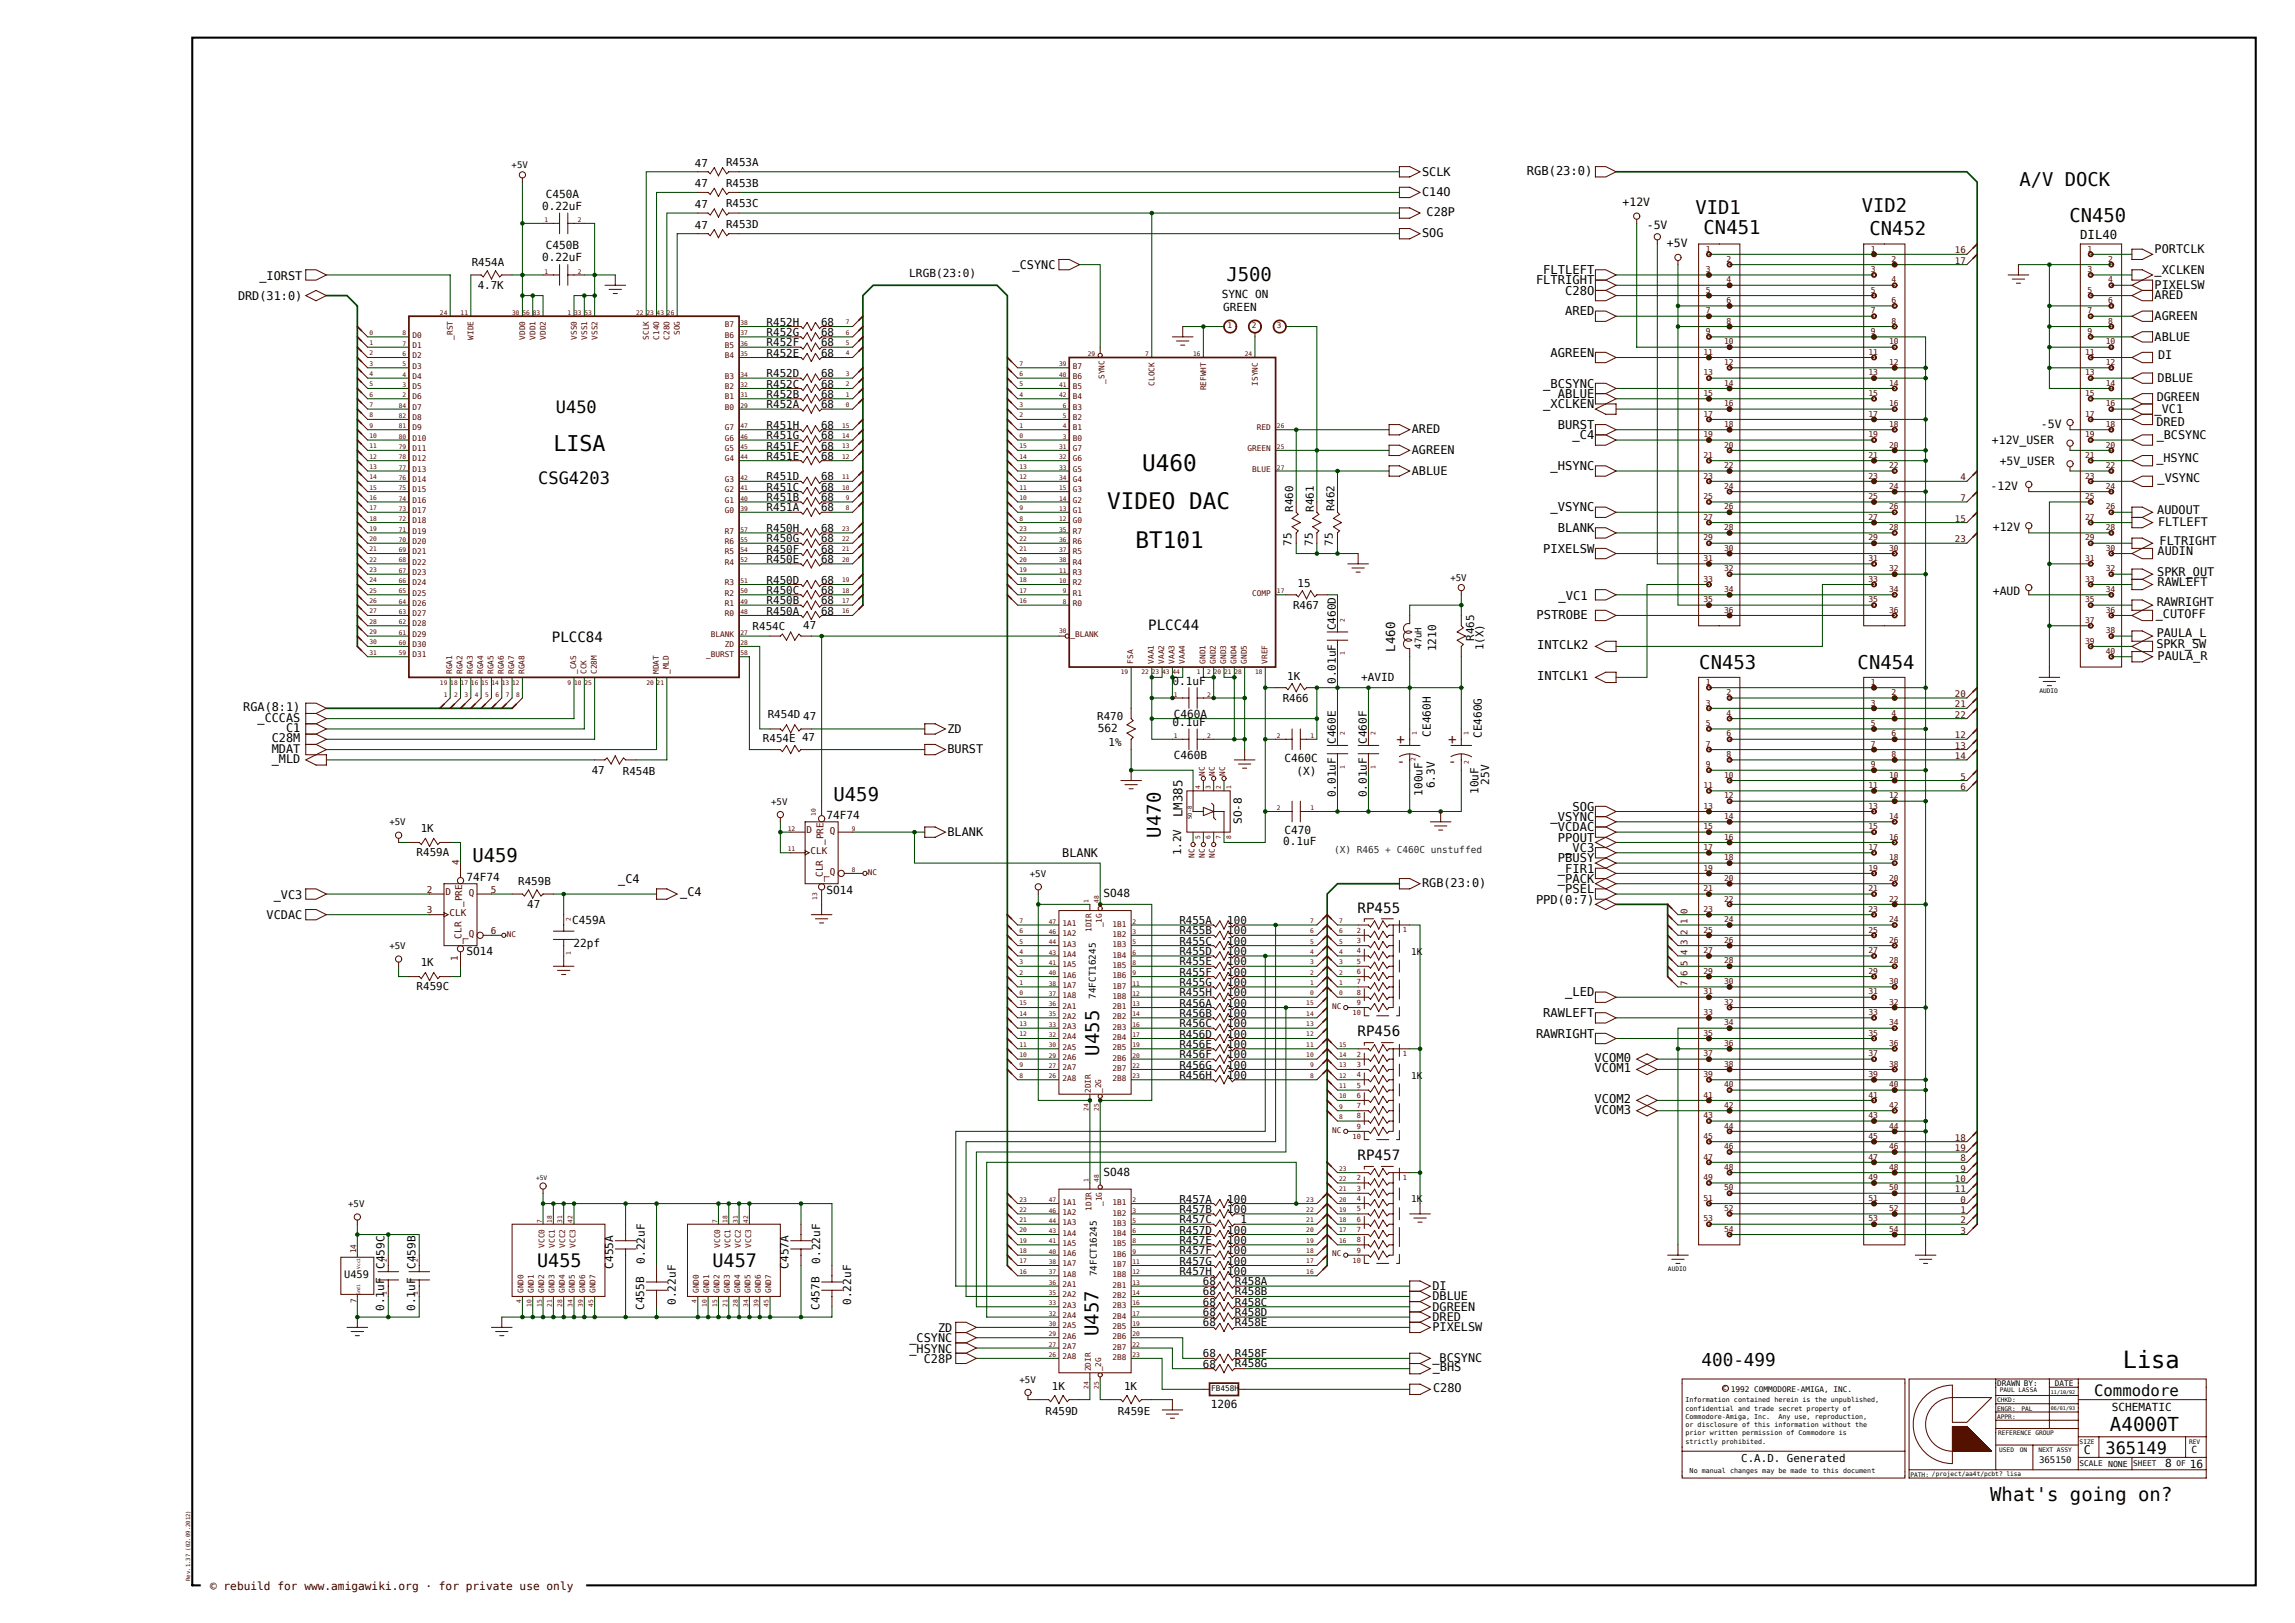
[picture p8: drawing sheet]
<svg xmlns="http://www.w3.org/2000/svg" width="420mm" height="297mm" viewBox="0 0 420 297" stroke-linecap="round" stroke-linejoin="round" font-family="sans-serif">
<defs><g id="words">
<text font-size="4.3" x="388.5" y="250.3">Lisa</text>
<g font-size="4.2">
<text x="209.1" y="86.3">U460</text>
<text x="202.6" y="93.2">VIDEO DAC</text>
<text x="207.8" y="100.3">BT101</text>
</g>
<text font-size="4" x="101.3" y="82.5">LISA</text>
<g font-size="3.5">
<text x="378.7" y="40.7">CN450</text>
<text x="311.8" y="42.8">CN451</text>
<text x="342.1" y="43.1">CN452</text>
<text x="224.5" y="51.4">J500</text>
<text x="311" y="122.5">CN453</text>
<text x="340" y="122.4">CN454</text>
<text x="152.5" y="146.5">U459</text>
<text x="212.4" y="153.3" transform="rotate(-90 212.4 153.3)">U470</text>
<text x="86.4" y="157.8">U459</text>
<text x="201.1" y="193.2" transform="rotate(-90 201.1 193.2)">U455</text>
<text x="201" y="244.5" transform="rotate(-90 201 244.5)">U457</text>
<text x="386.1" y="261.9">A4000T</text>
<text x="364.2" y="274.7">What's going on?</text>
</g>
<g font-size="3.4">
<text x="369.6" y="34">A/V DOCK</text>
<text x="310.3" y="39.1">VID1</text>
<text x="340.8" y="38.9">VID2</text>
<text x="98.3" y="231.9">U455</text>
<text x="130.4" y="231.9">U457</text>
</g>
<text font-size="3.2" x="311.4" y="250">400-499</text>
<g font-size="3.1">
<text x="101.7" y="75.5">U450</text>
<text x="98.5" y="88.6">CSG4203</text>
<text x="385.3" y="266.1">365149</text>
</g>
<text font-size="2.9" x="383.2" y="255.5">Commodore</text>
<g font-size="2.6">
<text x="101" y="117.5">PLCC84</text>
<text x="210.1" y="115.2">PLCC44</text>
<text x="248.4" y="167">RP455</text>
<text x="248.4" y="189.6">RP456</text>
<text x="248.4" y="212.3">RP457</text>
</g>
<g font-size="2.6" fill="#500">
<text x="255.6" y="136.2">+</text>
<text x="265" y="136.2">+</text>
<text x="255.6" y="140.2">-</text>
<text x="265" y="140.2">-</text>
</g>
<g font-size="2.3">
<text x="380.7" y="43.8">DIL40</text>
<text x="255.3" y="119.2" transform="rotate(-90 255.3 119.2)">L460</text>
<text x="216.4" y="149.6" transform="rotate(-90 216.4 149.6)">LM385</text>
</g>
<g font-size="2.2">
<text x="260.3" y="35.9">C14O</text>
<text x="260.3" y="32.1">SCLK</text>
<text x="279.4" y="32">RGB(23:0)</text>
<text x="261.1" y="39.5">C28P</text>
<text x="260.3" y="43.4">SOG</text>
<text x="394.3" y="46.3">PORTCLK</text>
<text x="47.5" y="51.2">_IORST</text>
<text x="185.3" y="49.3">_CSYNC</text>
<text x="281.1" y="52.1">FLTRIGHT</text>
<text x="282.4" y="50.2">FLTLEFT</text>
<text x="286.4" y="53.9">C28O</text>
<text x="394.3" y="50.1">_XCLKEN</text>
<text x="394.3" y="52.9">PIXELSW</text>
<text x="43.6" y="55">DRD(31:0)</text>
<text x="286.4" y="57.7">ARED</text>
<text x="394.3" y="58.6">AGREEN</text>
<text x="394.3" y="54.8">ARED</text>
<text x="283.8" y="65.3">AGREEN</text>
<text x="394.3" y="62.3">ABLUE</text>
<text x="394.9" y="65.7">DI</text>
<text x="282.4" y="70.9">_BCSYNC</text>
<text x="394.8" y="69.8">DBLUE</text>
<text x="282.4" y="74.7">_XCLKEN</text>
<text x="285.1" y="72.8">ABLUE</text>
<text x="394.3" y="75.5">_VC1</text>
<text x="394.7" y="73.4">DGREEN</text>
<text x="258.4" y="79.3">ARED</text>
<text x="258.4" y="83.1">AGREEN</text>
<text x="285.1" y="78.5">BURST</text>
<text x="287.8" y="80.4">_C4</text>
<text x="394.6" y="78">DRED</text>
<text x="394.7" y="80.3">_BCSYNC</text>
<text x="258.4" y="86.9">ABLUE</text>
<text x="283.8" y="86">_HSYNC</text>
<text x="394.6" y="84.6">_HSYNC</text>
<text x="394.8" y="88.2">_VSYNC</text>
<text x="283.8" y="93.6">_VSYNC</text>
<text x="394.8" y="94">AUDOUT</text>
<text x="282.4" y="101.2">PIXELSW</text>
<text x="285.1" y="97.4">BLANK</text>
<text x="394.8" y="101.5">AUDIN</text>
<text x="394.9" y="96.3">FLTLEFT</text>
<text x="395.2" y="99.8">FLTRIGHT</text>
<text x="394.8" y="105.3">SPKR_OUT</text>
<text x="394.8" y="107.3">RAWLEFT</text>
<text x="281.2" y="113.2">PSTROBE</text>
<text x="285.2" y="109.8">_VC1</text>
<text x="394.5" y="113.1">_CUTOFF</text>
<text x="394.7" y="111">RAWRIGHT</text>
<text x="281.3" y="118.8">INTCLK2</text>
<text x="394.6" y="118.5">SPKR_SW</text>
<text x="394.7" y="116.6">PAULA_L</text>
<text x="281.3" y="124.4">INTCLK1</text>
<text x="394.8" y="120.8">PAULA_R</text>
<text x="44.5" y="130.2">RGA(8:1)</text>
<text x="47.1" y="132.1">_CCCAS</text>
<text x="49.7" y="135.8">C28M</text>
<text x="49.7" y="137.7">MDAT</text>
<text x="52.4" y="133.9">C1</text>
<text x="173.4" y="137.9">BURST</text>
<text x="173.4" y="134.1">ZD</text>
<text x="49.7" y="139.6">_MLD</text>
<text x="287.8" y="148.4">SOG</text>
<text x="173.4" y="153">BLANK</text>
<text x="283.8" y="150.2">_VSYNC</text>
<text x="285.1" y="154">PPOUT</text>
<text x="285.1" y="152.1">VCDAC</text>
<text x="286.4" y="155.9">_VC3</text>
<text x="113.1" y="161.6">_C4</text>
<text x="194.4" y="156.8">BLANK</text>
<text x="285.1" y="157.8">PBUSY</text>
<text x="285.1" y="159.7">_FIR1</text>
<text x="285.1" y="161.6">_PACK</text>
<text x="50.1" y="164.5">_VC3</text>
<text x="124.5" y="163.9">_C4</text>
<text x="260.3" y="162.4">RGB(23:0)</text>
<text x="281.1" y="165.4">PPD(0:7)</text>
<text x="286.4" y="163.5">PSEL</text>
<text x="48.8" y="168.2">VCDAC</text>
<text x="286.4" y="182.3">_LED</text>
<text x="281.1" y="189.9">RAWRIGHT</text>
<text x="282.4" y="186.1">RAWLEFT</text>
<text x="291.8" y="194.4">VCOM0</text>
<text x="291.8" y="196.3">VCOM1</text>
<text x="291.8" y="201.9">VCOM2</text>
<text x="291.8" y="203.8">VCOM3</text>
<text x="262.1" y="236">DI</text>
<text x="262.1" y="237.9">DBLUE</text>
<text x="262.1" y="239.8">DGREEN</text>
<text x="166.4" y="245.7">_CSYNC</text>
<text x="171.7" y="243.8">ZD</text>
<text x="262.1" y="241.7">DRED</text>
<text x="262.1" y="243.6">PIXELSW</text>
<text x="166.4" y="247.5">_HSYNC</text>
<text x="169" y="249.4">C28P</text>
<text x="262.1" y="249.3">_BCSYNC</text>
<text x="262.2" y="251">_BHS</text>
<text x="262.3" y="254.7">C28O</text>
<text x="381.3" y="266.1">C</text>
</g>
<g font-size="2.1">
<text x="296.9" y="37.7">+12V</text>
<text x="301.4" y="42">-5V</text>
<text x="305.1" y="45.2">+5V</text>
<text x="364.5" y="81.3">+12V_USER</text>
<text x="373.5" y="78.2">-5V</text>
<text x="364.3" y="89.6">-12V</text>
<text x="366" y="85">+5V_USER</text>
<text x="364.7" y="97.1">+12V</text>
<text x="364.7" y="108.9">+AUD</text>
</g>
<g font-size="2">
<text x="127.2" y="34.3">47</text>
<text x="127.2" y="30.5">47</text>
<text x="132.9" y="34.1">R453B</text>
<text x="132.9" y="30.4">R453A</text>
<text x="99.2" y="38.4">0.22uF</text>
<text x="99.9" y="36.2">C450A</text>
<text x="127.2" y="38.1">47</text>
<text x="127.2" y="41.9">47</text>
<text x="132.9" y="37.9">R453C</text>
<text x="132.9" y="41.7">R453D</text>
<text x="99.2" y="47.8">0.22uF</text>
<text x="99.9" y="45.6">C450B</text>
<text x="86.3" y="48.8">R454A</text>
<text x="87.4" y="52.9">4.7K</text>
<text x="166.4" y="50.7">LRGB(23:0)</text>
<text x="140.3" y="59.6">R452H</text>
<text x="150.3" y="59.6">68</text>
<text x="223.6" y="54.6">SYNC ON</text>
<text x="223.9" y="56.8">GREEN</text>
<text x="140.3" y="61.5">R452G</text>
<text x="140.3" y="63.4">R452F</text>
<text x="140.3" y="65.3">R452E</text>
<text x="150.3" y="61.5">68</text>
<text x="150.3" y="63.4">68</text>
<text x="150.3" y="65.3">68</text>
<text x="140.3" y="69">R452D</text>
<text x="140.3" y="70.9">R452C</text>
<text x="150.3" y="69">68</text>
<text x="150.3" y="70.9">68</text>
<text x="140.3" y="72.8">R452B</text>
<text x="140.3" y="74.7">R452A</text>
<text x="150.3" y="72.8">68</text>
<text x="150.3" y="74.7">68</text>
<text x="140.3" y="78.5">R451H</text>
<text x="140.3" y="80.4">R451G</text>
<text x="140.3" y="82.3">R451F</text>
<text x="150.3" y="78.5">68</text>
<text x="150.3" y="80.4">68</text>
<text x="150.3" y="82.3">68</text>
<text x="140.3" y="84.1">R451E</text>
<text x="140.3" y="87.9">R451D</text>
<text x="140.3" y="89.8">R451C</text>
<text x="150.3" y="84.1">68</text>
<text x="150.3" y="87.9">68</text>
<text x="150.3" y="89.8">68</text>
<text x="140.3" y="91.7">R451B</text>
<text x="140.3" y="93.6">R451A</text>
<text x="150.3" y="91.7">68</text>
<text x="150.3" y="93.6">68</text>
<text x="236.7" y="93.7" transform="rotate(-90 236.7 93.7)">R460</text>
<text x="240.5" y="93.7" transform="rotate(-90 240.5 93.7)">R461</text>
<text x="244.2" y="93.5" transform="rotate(-90 244.2 93.5)">R462</text>
<text x="140.3" y="97.4">R450H</text>
<text x="140.3" y="99.3">R450G</text>
<text x="140.3" y="101.1">R450F</text>
<text x="150.3" y="97.4">68</text>
<text x="150.3" y="99.3">68</text>
<text x="150.3" y="101.1">68</text>
<text x="236.4" y="99.9" transform="rotate(-90 236.4 99.9)">75</text>
<text x="240.3" y="99.9" transform="rotate(-90 240.3 99.9)">75</text>
<text x="243.9" y="99.8" transform="rotate(-90 243.9 99.8)">75</text>
<text x="140.3" y="106.8">R450D</text>
<text x="140.3" y="103">R450E</text>
<text x="150.3" y="106.8">68</text>
<text x="150.3" y="103">68</text>
<text x="237.5" y="107.4">15</text>
<text x="140.3" y="110.6">R450B</text>
<text x="140.3" y="108.7">R450C</text>
<text x="140.3" y="112.5">R450A</text>
<text x="150.3" y="110.6">68</text>
<text x="150.3" y="108.7">68</text>
<text x="150.3" y="112.5">68</text>
<text x="236.6" y="111.5">R467</text>
<text x="137.7" y="115.4">R454C</text>
<text x="147" y="115.2">47</text>
<text x="244.5" y="115.4" transform="rotate(-90 244.5 115.4)">C460D</text>
<text x="262.8" y="119.2" transform="rotate(-90 262.8 119.2)">1210</text>
<text x="269.8" y="117.3" transform="rotate(-90 269.8 117.3)">R465</text>
<text x="271.5" y="119" transform="rotate(-90 271.5 119)">1(X)</text>
<text x="214.6" y="125.4">0.1uF</text>
<text x="235.6" y="124.4">1K</text>
<text x="244.5" y="125.1" transform="rotate(-90 244.5 125.1)">0.01uF</text>
<text x="249.1" y="124.6">+AVID</text>
<text x="140.5" y="131.4">R454D 47</text>
<text x="200.8" y="131.8">R470</text>
<text x="214.8" y="131.3">C460A</text>
<text x="234.7" y="128.5">R466</text>
<text x="139.6" y="135.8">R454E 47</text>
<text x="200.9" y="134">562</text>
<text x="202.9" y="136.6">1%</text>
<text x="214.6" y="132.9">0.1uF</text>
<text x="244.5" y="136.1" transform="rotate(-90 244.5 136.1)">C460E</text>
<text x="250.1" y="136.1" transform="rotate(-90 250.1 136.1)">C460F</text>
<text x="261.8" y="134.8" transform="rotate(-90 261.8 134.8)">CE460H</text>
<text x="271.2" y="135" transform="rotate(-90 271.2 135)">CE460G</text>
<text x="108.3" y="141.7">47</text>
<text x="114" y="141.8">R454B</text>
<text x="214.8" y="138.9">C460B</text>
<text x="235.1" y="139.5">C460C</text>
<text x="237.3" y="141.8">(X)</text>
<text x="272.6" y="143.6" transform="rotate(-90 272.6 143.6)">25V</text>
<text x="151.2" y="149.9">74F74</text>
<text x="244.5" y="145.9" transform="rotate(-90 244.5 145.9)">0.01uF</text>
<text x="250.1" y="145.9" transform="rotate(-90 250.1 145.9)">0.01uF</text>
<text x="260.3" y="145.6" transform="rotate(-90 260.3 145.6)">100uF</text>
<text x="262.6" y="144.3" transform="rotate(-90 262.6 144.3)">6.3V</text>
<text x="270.6" y="145.3" transform="rotate(-90 270.6 145.3)">10uF</text>
<text x="77" y="152.2">1K</text>
<text x="227.3" y="150.8" transform="rotate(-90 227.3 150.8)">SO-8</text>
<text x="234.8" y="154.7">0.1uF</text>
<text x="235.1" y="152.7">C470</text>
<text x="76.3" y="156.7">R459A</text>
<text x="85.3" y="161.2">74F74</text>
<text x="94.9" y="161.9">R459B</text>
<text x="216.2" y="156.5" transform="rotate(-90 216.2 156.5)">1.2V</text>
<text x="96.5" y="166.1">47</text>
<text x="151.2" y="163.6">SO14</text>
<text x="201.9" y="164.2">SO48</text>
<text x="104.7" y="169.2">C459A</text>
<text x="104.9" y="173.3">22pf</text>
<text x="215.8" y="172.9">R455C</text>
<text x="215.8" y="171">R455B</text>
<text x="215.8" y="169.1">R455A</text>
<text x="224.6" y="172.9">100</text>
<text x="224.6" y="171">100</text>
<text x="224.6" y="169.1">100</text>
<text x="77" y="176.7">1K</text>
<text x="85.3" y="174.7">SO14</text>
<text x="215.8" y="178.6">R455F</text>
<text x="215.8" y="176.7">R455E</text>
<text x="215.8" y="174.8">R455D</text>
<text x="224.6" y="178.6">100</text>
<text x="224.6" y="176.7">100</text>
<text x="224.6" y="174.8">100</text>
<text x="76.3" y="181.2">R459C</text>
<text x="215.8" y="182.3">R455H</text>
<text x="215.8" y="180.4">R455G</text>
<text x="215.8" y="184.2">R456A</text>
<text x="224.6" y="182.3">100</text>
<text x="224.6" y="180.4">100</text>
<text x="224.6" y="184.2">100</text>
<text x="215.8" y="191.8">R456E</text>
<text x="215.8" y="189.9">R456D</text>
<text x="215.8" y="188">R456C</text>
<text x="215.8" y="186.1">R456B</text>
<text x="224.6" y="191.8">100</text>
<text x="224.6" y="189.9">100</text>
<text x="224.6" y="188">100</text>
<text x="224.6" y="186.1">100</text>
<text x="215.8" y="197.4">R456H</text>
<text x="215.8" y="195.5">R456G</text>
<text x="215.8" y="193.7">R456F</text>
<text x="224.6" y="197.4">100</text>
<text x="224.6" y="195.5">100</text>
<text x="224.6" y="193.7">100</text>
<text x="201.9" y="215.2">SO48</text>
<text x="215.8" y="222">R457B</text>
<text x="215.8" y="220.1">R457A</text>
<text x="224.6" y="222">100</text>
<text x="224.6" y="220.1">100</text>
<text x="215.8" y="227.6">R457E</text>
<text x="215.8" y="225.8">R457D</text>
<text x="215.8" y="223.9">R457C</text>
<text x="224.6" y="227.6">100</text>
<text x="224.6" y="225.8">100</text>
<text x="227" y="223.9">1</text>
<text x="70.4" y="232.2" transform="rotate(-90 70.4 232.2)">C459C</text>
<text x="76" y="232.2" transform="rotate(-90 76 232.2)">C459B</text>
<text x="112.2" y="232.2" transform="rotate(-90 112.2 232.2)">C455A</text>
<text x="118" y="231.2" transform="rotate(-90 118 231.2)">0.22uF</text>
<text x="144.3" y="232.2" transform="rotate(-90 144.3 232.2)">C457A</text>
<text x="150.1" y="231.2" transform="rotate(-90 150.1 231.2)">0.22uF</text>
<text x="215.8" y="233.3">R457H</text>
<text x="215.8" y="231.4">R457G</text>
<text x="215.8" y="229.5">R457F</text>
<text x="224.6" y="233.3">100</text>
<text x="224.6" y="231.4">100</text>
<text x="224.6" y="229.5">100</text>
<text x="70.3" y="239.9" transform="rotate(-90 70.3 239.9)">0.1uF</text>
<text x="76" y="239.9" transform="rotate(-90 76 239.9)">0.1uF</text>
<text x="117.9" y="239.7" transform="rotate(-90 117.9 239.7)">C455B</text>
<text x="123.7" y="238.8" transform="rotate(-90 123.7 238.8)">0.22uF</text>
<text x="150" y="239.7" transform="rotate(-90 150 239.7)">C457B</text>
<text x="155.8" y="238.8" transform="rotate(-90 155.8 238.8)">0.22uF</text>
<text x="220.1" y="238.9">68</text>
<text x="220.1" y="237.1">68</text>
<text x="220.1" y="235.2">68</text>
<text x="226" y="238.9">R458C</text>
<text x="226" y="237">R458B</text>
<text x="226" y="235.1">R458A</text>
<text x="220.1" y="242.7">68</text>
<text x="220.1" y="240.8">68</text>
<text x="226" y="242.7">R458E</text>
<text x="226" y="240.8">R458D</text>
<text x="220.1" y="250.3">68</text>
<text x="220.1" y="248.4">68</text>
<text x="226" y="250.2">R458G</text>
<text x="226" y="248.4">R458F</text>
<text x="192.5" y="254.4">1K</text>
<text x="205.7" y="254.4">1K</text>
<text x="221.6" y="257.6">1206</text>
<text x="191.3" y="258.9">R459D</text>
<text x="204.6" y="258.9">R459E</text>
<text x="386.5" y="258.3">SCHEMATIC</text>
<text x="318.7" y="267.6">C.A.D. Generated</text>
<text x="396.2" y="268.4">8</text>
<text x="400.7" y="268.6">16</text>
</g>
<text font-size="2" fill="#300" x="38.5" y="290.9">© rebuild for www.amigawiki.org · for private use only</text>
<text font-size="1.9" x="63" y="233.8">U459</text>
<text font-size="1.8" x="401" y="265.8">C</text>
<g font-size="1.7">
<text x="93.6" y="30.8">+5V</text>
<text x="265.4" y="106.3">+5V</text>
<text x="260.1" y="118.7" transform="rotate(-90 260.1 118.7)">47uH</text>
<text x="141.1" y="147.3">+5V</text>
<text x="71.3" y="151.1">+5V</text>
<text x="188.4" y="160.5">+5V</text>
<text x="71.3" y="173.7">+5V</text>
<text x="258.2" y="174.7">1K</text>
<text x="200.6" y="182.8" transform="rotate(-90 200.6 182.8)">74FCT16245</text>
<text x="258.2" y="197.4">1K</text>
<text x="63.7" y="220.9">+5V</text>
<text x="258.2" y="220">1K</text>
<text x="200.7" y="233.5" transform="rotate(-90 200.7 233.5)">74FCT16245</text>
<text x="186.6" y="253">+5V</text>
<text x="373.2" y="267.8">365150</text>
</g>
<g font-size="1.7" fill="#500">
<text x="357.8" y="46.4">16</text>
<text x="357.8" y="48.2">17</text>
<text x="358.8" y="87.9">4</text>
<text x="357.8" y="95.4">15</text>
<text x="358.8" y="91.7">7</text>
<text x="357.8" y="99.2">23</text>
<text x="357.8" y="131.3">22</text>
<text x="357.8" y="129.4">21</text>
<text x="357.8" y="127.5">20</text>
<text x="357.8" y="137">13</text>
<text x="357.8" y="135.1">12</text>
<text x="357.8" y="138.9">14</text>
<text x="358.8" y="142.6">5</text>
<text x="358.8" y="144.5">6</text>
<text x="147.6" y="152.5">D</text>
<text x="150.7" y="154.6" transform="rotate(-90 150.7 154.6)">_PRE</text>
<text x="151.9" y="152.6">Q</text>
<text x="84" y="158.3" transform="rotate(-90 84 158.3)">4</text>
<text x="148.3" y="156.2">CLK</text>
<text x="150.6" y="161.5" transform="rotate(-90 150.6 161.5)">_CLR</text>
<text x="150.8" y="160.2">_Q</text>
<text x="78.1" y="163.4">2</text>
<text x="78.1" y="167.1">3</text>
<text x="81.5" y="163.8">D</text>
<text x="82.3" y="167.6">CLK</text>
<text x="84.6" y="165.9" transform="rotate(-90 84.6 165.9)">_PRE</text>
<text x="85.8" y="163.9">Q</text>
<text x="89.8" y="163.4">5</text>
<text x="308.8" y="167.3" transform="rotate(-90 308.8 167.3)">0</text>
<text x="84.5" y="172.8" transform="rotate(-90 84.5 172.8)">_CLR</text>
<text x="84.7" y="171.5">_Q</text>
<text x="89.8" y="170.9">6</text>
<text x="308.8" y="173" transform="rotate(-90 308.8 173)">3</text>
<text x="308.8" y="171.1" transform="rotate(-90 308.8 171.1)">2</text>
<text x="308.8" y="169.2" transform="rotate(-90 308.8 169.2)">1</text>
<text x="83.8" y="175.8" transform="rotate(-90 83.8 175.8)">1</text>
<text x="308.8" y="178.6" transform="rotate(-90 308.8 178.6)">6</text>
<text x="308.8" y="176.7" transform="rotate(-90 308.8 176.7)">5</text>
<text x="308.8" y="174.8" transform="rotate(-90 308.8 174.8)">4</text>
<text x="308.8" y="180.5" transform="rotate(-90 308.8 180.5)">7</text>
<text x="357.8" y="208.7">18</text>
<text x="357.8" y="210.6">19</text>
<text x="358.8" y="214.4">9</text>
<text x="358.8" y="212.5">8</text>
<text x="357.8" y="218.2">11</text>
<text x="357.8" y="216.3">10</text>
<text x="358.8" y="221.9">1</text>
<text x="358.8" y="220.1">0</text>
<text x="358.8" y="225.7">3</text>
<text x="358.8" y="223.8">2</text>
</g>
<text font-size="1.7" fill="#008" x="244.1" y="156.1">(X) R465 + C460C unstuffed</text>
<g font-size="1.5" fill="#500">
<text x="312.2" y="46">1</text>
<text x="316" y="47.9">2</text>
<text x="342.4" y="46">1</text>
<text x="346.2" y="47.9">2</text>
<text x="382" y="46">1</text>
<text x="385.8" y="47.9">2</text>
<text x="312.2" y="49.8">3</text>
<text x="312.2" y="53.6">5</text>
<text x="316" y="51.7">4</text>
<text x="342.4" y="49.8">3</text>
<text x="342.4" y="53.6">5</text>
<text x="346.2" y="51.7">4</text>
<text x="382" y="53.6">5</text>
<text x="382" y="49.8">3</text>
<text x="385.8" y="51.7">4</text>
<text x="312.2" y="57.4">7</text>
<text x="316" y="55.5">6</text>
<text x="316" y="59.2">8</text>
<text x="342.4" y="57.4">7</text>
<text x="346.2" y="59.2">8</text>
<text x="346.2" y="55.5">6</text>
<text x="382" y="57.4">7</text>
<text x="385.8" y="59.2">8</text>
<text x="385.8" y="55.5">6</text>
<text x="311.7" y="64.9">11</text>
<text x="312.2" y="61.1">9</text>
<text x="315.5" y="63">10</text>
<text x="341.9" y="64.9">11</text>
<text x="342.4" y="61.1">9</text>
<text x="345.7" y="63">10</text>
<text x="381.6" y="64.9">11</text>
<text x="382" y="61.1">9</text>
<text x="385.4" y="63">10</text>
<text x="311.7" y="68.7">13</text>
<text x="315.5" y="70.6">14</text>
<text x="315.5" y="66.8">12</text>
<text x="341.9" y="68.7">13</text>
<text x="345.7" y="70.6">14</text>
<text x="345.7" y="66.8">12</text>
<text x="381.6" y="68.7">13</text>
<text x="385.4" y="70.6">14</text>
<text x="385.4" y="66.8">12</text>
<text x="311.7" y="72.5">15</text>
<text x="311.7" y="76.2">17</text>
<text x="315.5" y="74.3">16</text>
<text x="341.9" y="72.5">15</text>
<text x="341.9" y="76.2">17</text>
<text x="345.7" y="74.3">16</text>
<text x="381.6" y="76.2">17</text>
<text x="381.6" y="72.5">15</text>
<text x="385.4" y="74.3">16</text>
<text x="311.7" y="80">19</text>
<text x="311.7" y="83.8">21</text>
<text x="315.5" y="78.1">18</text>
<text x="315.5" y="81.9">20</text>
<text x="341.9" y="80">19</text>
<text x="341.9" y="83.8">21</text>
<text x="345.7" y="78.1">18</text>
<text x="345.7" y="81.9">20</text>
<text x="381.6" y="83.8">21</text>
<text x="381.6" y="80">19</text>
<text x="385.4" y="81.9">20</text>
<text x="385.4" y="78.1">18</text>
<text x="311.7" y="87.6">23</text>
<text x="315.5" y="85.7">22</text>
<text x="315.5" y="89.5">24</text>
<text x="341.9" y="87.6">23</text>
<text x="345.7" y="85.7">22</text>
<text x="345.7" y="89.5">24</text>
<text x="381.6" y="87.6">23</text>
<text x="385.4" y="89.5">24</text>
<text x="385.4" y="85.7">22</text>
<text x="311.7" y="91.3">25</text>
<text x="311.7" y="95.1">27</text>
<text x="315.5" y="93.2">26</text>
<text x="341.9" y="91.3">25</text>
<text x="341.9" y="95.1">27</text>
<text x="345.7" y="93.2">26</text>
<text x="381.6" y="95.1">27</text>
<text x="381.6" y="91.3">25</text>
<text x="385.4" y="93.2">26</text>
<text x="311.7" y="98.9">29</text>
<text x="315.5" y="100.8">30</text>
<text x="315.5" y="97">28</text>
<text x="341.9" y="98.9">29</text>
<text x="345.7" y="100.8">30</text>
<text x="345.7" y="97">28</text>
<text x="381.6" y="98.9">29</text>
<text x="385.4" y="100.8">30</text>
<text x="385.4" y="97">28</text>
<text x="311.7" y="106.4">33</text>
<text x="311.7" y="102.7">31</text>
<text x="315.5" y="104.6">32</text>
<text x="341.9" y="106.4">33</text>
<text x="341.9" y="102.7">31</text>
<text x="345.7" y="104.6">32</text>
<text x="381.6" y="106.4">33</text>
<text x="381.6" y="102.7">31</text>
<text x="385.4" y="104.6">32</text>
<text x="311.7" y="110.2">35</text>
<text x="315.5" y="112.1">36</text>
<text x="315.5" y="108.3">34</text>
<text x="341.9" y="110.2">35</text>
<text x="345.7" y="112.1">36</text>
<text x="345.7" y="108.3">34</text>
<text x="381.6" y="110.2">35</text>
<text x="385.4" y="112.1">36</text>
<text x="385.4" y="108.3">34</text>
<text x="381.6" y="114">37</text>
<text x="381.6" y="117.8">39</text>
<text x="385.4" y="119.7">40</text>
<text x="385.4" y="115.9">38</text>
<text x="312.2" y="125.3">1</text>
<text x="342.4" y="125.3">1</text>
<text x="312.2" y="129.1">3</text>
<text x="316" y="131">4</text>
<text x="316" y="127.2">2</text>
<text x="342.4" y="129.1">3</text>
<text x="346.2" y="131">4</text>
<text x="346.2" y="127.2">2</text>
<text x="312.2" y="132.9">5</text>
<text x="312.2" y="136.7">7</text>
<text x="316" y="134.8">6</text>
<text x="342.4" y="132.9">5</text>
<text x="342.4" y="136.7">7</text>
<text x="346.2" y="134.8">6</text>
<text x="312.2" y="140.4">9</text>
<text x="315.5" y="142.3">10</text>
<text x="316" y="138.5">8</text>
<text x="342.4" y="140.4">9</text>
<text x="345.7" y="142.3">10</text>
<text x="346.2" y="138.5">8</text>
<text x="311.7" y="148">13</text>
<text x="311.7" y="144.2">11</text>
<text x="315.5" y="149.9">14</text>
<text x="315.5" y="146.1">12</text>
<text x="341.9" y="148">13</text>
<text x="341.9" y="144.2">11</text>
<text x="345.7" y="149.9">14</text>
<text x="345.7" y="146.1">12</text>
<text x="311.7" y="151.8">15</text>
<text x="311.7" y="155.5">17</text>
<text x="315.5" y="153.7">16</text>
<text x="341.9" y="151.8">15</text>
<text x="341.9" y="155.5">17</text>
<text x="345.7" y="153.7">16</text>
<text x="311.7" y="159.3">19</text>
<text x="315.5" y="161.2">20</text>
<text x="315.5" y="157.4">18</text>
<text x="341.9" y="159.3">19</text>
<text x="345.7" y="161.2">20</text>
<text x="345.7" y="157.4">18</text>
<text x="311.7" y="166.9">23</text>
<text x="311.7" y="163.1">21</text>
<text x="315.5" y="165">22</text>
<text x="341.9" y="166.9">23</text>
<text x="341.9" y="163.1">21</text>
<text x="345.7" y="165">22</text>
<text x="311.7" y="170.6">25</text>
<text x="315.5" y="168.8">24</text>
<text x="315.5" y="172.5">26</text>
<text x="341.9" y="170.6">25</text>
<text x="345.7" y="168.8">24</text>
<text x="345.7" y="172.5">26</text>
<text x="311.7" y="178.2">29</text>
<text x="311.7" y="174.4">27</text>
<text x="315.5" y="176.3">28</text>
<text x="341.9" y="178.2">29</text>
<text x="341.9" y="174.4">27</text>
<text x="345.7" y="176.3">28</text>
<text x="311.7" y="185.8">33</text>
<text x="311.7" y="182">31</text>
<text x="315.5" y="180.1">30</text>
<text x="315.5" y="183.9">32</text>
<text x="341.9" y="185.8">33</text>
<text x="341.9" y="182">31</text>
<text x="345.7" y="180.1">30</text>
<text x="345.7" y="183.9">32</text>
<text x="311.7" y="189.5">35</text>
<text x="315.5" y="191.4">36</text>
<text x="315.5" y="187.6">34</text>
<text x="341.9" y="189.5">35</text>
<text x="345.7" y="187.6">34</text>
<text x="345.7" y="191.4">36</text>
<text x="311.7" y="197.1">39</text>
<text x="311.7" y="193.3">37</text>
<text x="315.5" y="195.2">38</text>
<text x="341.9" y="197.1">39</text>
<text x="341.9" y="193.3">37</text>
<text x="345.7" y="195.2">38</text>
<text x="311.7" y="200.9">41</text>
<text x="315.5" y="199">40</text>
<text x="315.5" y="202.7">42</text>
<text x="341.9" y="200.9">41</text>
<text x="345.7" y="199">40</text>
<text x="345.7" y="202.7">42</text>
<text x="311.7" y="204.6">43</text>
<text x="311.7" y="208.4">45</text>
<text x="315.5" y="206.5">44</text>
<text x="341.9" y="204.6">43</text>
<text x="341.9" y="208.4">45</text>
<text x="345.7" y="206.5">44</text>
<text x="311.7" y="216">49</text>
<text x="311.7" y="212.2">47</text>
<text x="315.5" y="214.1">48</text>
<text x="315.5" y="210.3">46</text>
<text x="341.9" y="216">49</text>
<text x="341.9" y="212.2">47</text>
<text x="345.7" y="214.1">48</text>
<text x="345.7" y="210.3">46</text>
<text x="311.7" y="219.7">51</text>
<text x="315.5" y="221.6">52</text>
<text x="315.5" y="217.8">50</text>
<text x="341.9" y="219.7">51</text>
<text x="345.7" y="221.6">52</text>
<text x="345.7" y="217.8">50</text>
<text x="311.7" y="223.5">53</text>
<text x="315.5" y="225.4">54</text>
<text x="341.9" y="223.5">53</text>
<text x="345.7" y="225.4">54</text>
</g>
<g font-size="1.4" fill="#500">
<text x="132.7" y="59.9">B7</text>
<text x="75.5" y="65.5">D2</text>
<text x="75.5" y="63.7">D1</text>
<text x="75.5" y="61.8">D0</text>
<text x="82.9" y="62.2" transform="rotate(-90 82.9 62.2)">_RST</text>
<text x="86.7" y="62.2" transform="rotate(-90 86.7 62.2)">WIDE</text>
<text x="96.1" y="62.2" transform="rotate(-90 96.1 62.2)">VDD0</text>
<text x="98" y="62.2" transform="rotate(-90 98 62.2)">VDD1</text>
<text x="99.9" y="62.2" transform="rotate(-90 99.9 62.2)">VDD2</text>
<text x="105.5" y="62.2" transform="rotate(-90 105.5 62.2)">VSS0</text>
<text x="107.4" y="62.2" transform="rotate(-90 107.4 62.2)">VSS1</text>
<text x="109.3" y="62.2" transform="rotate(-90 109.3 62.2)">VSS2</text>
<text x="118.8" y="62.2" transform="rotate(-90 118.8 62.2)">SCLK</text>
<text x="120.7" y="62.2" transform="rotate(-90 120.7 62.2)">C14O</text>
<text x="122.5" y="62.2" transform="rotate(-90 122.5 62.2)">C28O</text>
<text x="124.4" y="61.3" transform="rotate(-90 124.4 61.3)">SOG</text>
<text x="132.7" y="65.5">B4</text>
<text x="132.7" y="63.7">B5</text>
<text x="132.7" y="61.8">B6</text>
<text x="224.6" y="60">1</text>
<text x="229.1" y="60">2</text>
<text x="233.7" y="60">3</text>
<text x="75.5" y="69.3">D4</text>
<text x="75.5" y="71.2">D5</text>
<text x="75.5" y="67.4">D3</text>
<text x="132.7" y="71.2">B2</text>
<text x="132.7" y="69.3">B3</text>
<text x="196.3" y="71.2">B5</text>
<text x="196.3" y="69.3">B6</text>
<text x="196.3" y="67.4">B7</text>
<text x="202.1" y="70.2" transform="rotate(-90 202.1 70.2)">_SYNC</text>
<text x="211.3" y="70.6" transform="rotate(-90 211.3 70.6)">CLOCK</text>
<text x="220.7" y="71.4" transform="rotate(-90 220.7 71.4)">REFWHT</text>
<text x="230.2" y="70.6" transform="rotate(-90 230.2 70.6)">ISYNC</text>
<text x="75.5" y="76.9">D8</text>
<text x="75.5" y="73.1">D6</text>
<text x="75.5" y="75">D7</text>
<text x="132.7" y="75">B0</text>
<text x="132.7" y="73.1">B1</text>
<text x="196.3" y="76.9">B2</text>
<text x="196.3" y="75">B3</text>
<text x="196.3" y="73.1">B4</text>
<text x="75.5" y="78.8">D9</text>
<text x="75.5" y="80.7">D10</text>
<text x="75.5" y="82.5">D11</text>
<text x="132.7" y="78.8">G7</text>
<text x="132.7" y="80.7">G6</text>
<text x="132.7" y="82.5">G5</text>
<text x="196.3" y="82.5">G7</text>
<text x="196.3" y="80.7">B0</text>
<text x="196.3" y="78.8">B1</text>
<text x="228.3" y="82.5">GREEN</text>
<text x="230" y="78.8">RED</text>
<text x="75.5" y="88.2">D14</text>
<text x="75.5" y="86.3">D13</text>
<text x="75.5" y="84.4">D12</text>
<text x="132.7" y="84.4">G4</text>
<text x="132.7" y="88.2">G3</text>
<text x="196.3" y="84.4">G6</text>
<text x="196.3" y="86.3">G5</text>
<text x="196.3" y="88.2">G4</text>
<text x="229.1" y="86.3">BLUE</text>
<text x="75.5" y="92">D16</text>
<text x="75.5" y="93.9">D17</text>
<text x="75.5" y="95.8">D18</text>
<text x="75.5" y="90.1">D15</text>
<text x="132.7" y="90.1">G2</text>
<text x="132.7" y="92">G1</text>
<text x="132.7" y="93.9">G0</text>
<text x="196.3" y="90.1">G3</text>
<text x="196.3" y="92">G2</text>
<text x="196.3" y="93.9">G1</text>
<text x="196.3" y="95.8">G0</text>
<text x="75.5" y="97.6">D19</text>
<text x="75.5" y="101.4">D21</text>
<text x="75.5" y="99.5">D20</text>
<text x="132.7" y="97.6">R7</text>
<text x="132.7" y="99.5">R6</text>
<text x="132.7" y="101.4">R5</text>
<text x="196.3" y="97.6">R7</text>
<text x="196.3" y="99.5">R6</text>
<text x="196.3" y="101.4">R5</text>
<text x="75.5" y="105.2">D23</text>
<text x="75.5" y="103.3">D22</text>
<text x="75.5" y="107.1">D24</text>
<text x="132.7" y="103.3">R4</text>
<text x="132.7" y="107.1">R3</text>
<text x="196.3" y="103.3">R4</text>
<text x="196.3" y="105.2">R3</text>
<text x="196.3" y="107.1">R2</text>
<text x="75.5" y="112.8">D27</text>
<text x="75.5" y="110.9">D26</text>
<text x="75.5" y="109">D25</text>
<text x="132.7" y="109">R2</text>
<text x="132.7" y="110.9">R1</text>
<text x="132.7" y="112.8">R0</text>
<text x="196.3" y="109">R1</text>
<text x="196.3" y="110.9">R0</text>
<text x="229.1" y="109">COMP</text>
<text x="75.5" y="114.6">D28</text>
<text x="75.5" y="116.5">D29</text>
<text x="75.5" y="118.4">D30</text>
<text x="130.1" y="116.5">BLANK</text>
<text x="132.7" y="118.4">ZD</text>
<text x="195.9" y="116.5">_BLANK</text>
<text x="75.5" y="120.3">D31</text>
<text x="82.8" y="123.3" transform="rotate(-90 82.8 123.3)">RGA1</text>
<text x="84.7" y="123.3" transform="rotate(-90 84.7 123.3)">RGA2</text>
<text x="86.6" y="123.3" transform="rotate(-90 86.6 123.3)">RGA3</text>
<text x="88.4" y="123.3" transform="rotate(-90 88.4 123.3)">RGA4</text>
<text x="90.3" y="123.3" transform="rotate(-90 90.3 123.3)">RGA5</text>
<text x="92.2" y="123.3" transform="rotate(-90 92.2 123.3)">RGA6</text>
<text x="94.1" y="123.3" transform="rotate(-90 94.1 123.3)">RGA7</text>
<text x="96" y="123.3" transform="rotate(-90 96 123.3)">RGA8</text>
<text x="105.4" y="123.3" transform="rotate(-90 105.4 123.3)">_CAS</text>
<text x="107.3" y="123.3" transform="rotate(-90 107.3 123.3)">CCK</text>
<text x="109.2" y="123.3" transform="rotate(-90 109.2 123.3)">C28M</text>
<text x="120.5" y="123.3" transform="rotate(-90 120.5 123.3)">MDAT</text>
<text x="122.4" y="123.3" transform="rotate(-90 122.4 123.3)">_MLD</text>
<text x="129.3" y="120.3">_BURST</text>
<text x="207.4" y="121.4" transform="rotate(-90 207.4 121.4)">FSA</text>
<text x="211.2" y="121.4" transform="rotate(-90 211.2 121.4)">VAA1</text>
<text x="213.1" y="121.4" transform="rotate(-90 213.1 121.4)">VAA2</text>
<text x="214.9" y="121.4" transform="rotate(-90 214.9 121.4)">VAA3</text>
<text x="216.8" y="121.4" transform="rotate(-90 216.8 121.4)">VAA4</text>
<text x="220.6" y="121.4" transform="rotate(-90 220.6 121.4)">GND1</text>
<text x="222.5" y="121.4" transform="rotate(-90 222.5 121.4)">GND2</text>
<text x="224.4" y="121.4" transform="rotate(-90 224.4 121.4)">GND3</text>
<text x="226.3" y="121.4" transform="rotate(-90 226.3 121.4)">GND4</text>
<text x="228.2" y="121.4" transform="rotate(-90 228.2 121.4)">GND5</text>
<text x="231.9" y="121.4" transform="rotate(-90 231.9 121.4)">VREF</text>
<text x="220.5" y="141.9" transform="rotate(-90 220.5 141.9)">NC</text>
<text x="222.4" y="141.9" transform="rotate(-90 222.4 141.9)">NC</text>
<text x="224.2" y="141.9" transform="rotate(-90 224.2 141.9)">NC</text>
<text x="158.8" y="160.1">NC</text>
<text x="218.6" y="157" transform="rotate(-90 218.6 157)">NC</text>
<text x="220.5" y="157" transform="rotate(-90 220.5 157)">NC</text>
<text x="222.4" y="157" transform="rotate(-90 222.4 157)">NC</text>
<text x="92.7" y="171.4">NC</text>
<text x="194.4" y="173.2">1A3</text>
<text x="194.4" y="171.3">1A2</text>
<text x="194.4" y="169.5">1A1</text>
<text x="199.7" y="170.5" transform="rotate(-90 199.7 170.5)">1DIR</text>
<text x="201.6" y="169.7" transform="rotate(-90 201.6 169.7)">_1G</text>
<text x="203.6" y="169.6">1B1</text>
<text x="203.6" y="171.5">1B2</text>
<text x="203.6" y="173.3">1B3</text>
<text x="194.4" y="177">1A5</text>
<text x="194.4" y="178.9">1A6</text>
<text x="194.4" y="175.1">1A4</text>
<text x="203.6" y="175.2">1B4</text>
<text x="203.6" y="179">1B6</text>
<text x="203.6" y="177.1">1B5</text>
<text x="194.4" y="184.6">2A1</text>
<text x="194.4" y="180.8">1A7</text>
<text x="194.4" y="182.7">1A8</text>
<text x="203.6" y="182.8">1B8</text>
<text x="203.6" y="180.9">1B7</text>
<text x="203.6" y="184.7">2B1</text>
<text x="243.8" y="184.6">NC</text>
<text x="194.4" y="190.2">2A4</text>
<text x="194.4" y="188.3">2A3</text>
<text x="194.4" y="186.4">2A2</text>
<text x="203.6" y="186.6">2B2</text>
<text x="203.6" y="188.4">2B3</text>
<text x="203.6" y="190.3">2B4</text>
<text x="194.4" y="192.1">2A5</text>
<text x="194.4" y="194">2A6</text>
<text x="194.4" y="195.9">2A7</text>
<text x="194.4" y="197.8">2A8</text>
<text x="203.6" y="197.9">2B8</text>
<text x="203.6" y="196">2B7</text>
<text x="203.6" y="194.1">2B6</text>
<text x="203.6" y="192.2">2B5</text>
<text x="199.6" y="200" transform="rotate(-90 199.6 200)">2DIR</text>
<text x="201.5" y="200" transform="rotate(-90 201.5 200)">_2G</text>
<text x="243.8" y="207.3">NC</text>
<text x="194.4" y="220.4">1A1</text>
<text x="199.7" y="221.5" transform="rotate(-90 199.7 221.5)">1DIR</text>
<text x="201.6" y="220.7" transform="rotate(-90 201.6 220.7)">_1G</text>
<text x="203.6" y="220.5">1B1</text>
<text x="194.4" y="228">1A5</text>
<text x="194.4" y="226.1">1A4</text>
<text x="194.4" y="224.2">1A3</text>
<text x="194.4" y="222.3">1A2</text>
<text x="203.6" y="222.4">1B2</text>
<text x="203.6" y="224.3">1B3</text>
<text x="203.6" y="226.2">1B4</text>
<text x="65.2" y="229.4" transform="rotate(-90 65.2 229.4)">14</text>
<text x="99.7" y="228.3" transform="rotate(-90 99.7 228.3)">VCC0</text>
<text x="101.6" y="228.3" transform="rotate(-90 101.6 228.3)">VCC1</text>
<text x="103.5" y="228.3" transform="rotate(-90 103.5 228.3)">VCC2</text>
<text x="105.3" y="228.3" transform="rotate(-90 105.3 228.3)">VCC3</text>
<text x="131.8" y="228.3" transform="rotate(-90 131.8 228.3)">VCC0</text>
<text x="133.7" y="228.3" transform="rotate(-90 133.7 228.3)">VCC1</text>
<text x="135.6" y="228.3" transform="rotate(-90 135.6 228.3)">VCC2</text>
<text x="137.4" y="228.3" transform="rotate(-90 137.4 228.3)">VCC3</text>
<text x="194.4" y="229.9">1A6</text>
<text x="194.4" y="231.8">1A7</text>
<text x="194.4" y="233.6">1A8</text>
<text x="203.6" y="233.8">1B8</text>
<text x="203.6" y="231.9">1B7</text>
<text x="203.6" y="230">1B6</text>
<text x="203.6" y="228.1">1B5</text>
<text x="243.8" y="229.9">NC</text>
<text x="65.2" y="238.4" transform="rotate(-90 65.2 238.4)">7</text>
<text x="95.8" y="236.6" transform="rotate(-90 95.8 236.6)">GND0</text>
<text x="97.7" y="236.6" transform="rotate(-90 97.7 236.6)">GND1</text>
<text x="99.6" y="236.6" transform="rotate(-90 99.6 236.6)">GND2</text>
<text x="101.5" y="236.6" transform="rotate(-90 101.5 236.6)">GND3</text>
<text x="103.3" y="236.6" transform="rotate(-90 103.3 236.6)">GND4</text>
<text x="105.2" y="236.6" transform="rotate(-90 105.2 236.6)">GND5</text>
<text x="107.1" y="236.6" transform="rotate(-90 107.1 236.6)">GND6</text>
<text x="109" y="236.6" transform="rotate(-90 109 236.6)">GND7</text>
<text x="127.9" y="236.6" transform="rotate(-90 127.9 236.6)">GND0</text>
<text x="129.8" y="236.6" transform="rotate(-90 129.8 236.6)">GND1</text>
<text x="131.7" y="236.6" transform="rotate(-90 131.7 236.6)">GND2</text>
<text x="133.6" y="236.6" transform="rotate(-90 133.6 236.6)">GND3</text>
<text x="135.4" y="236.6" transform="rotate(-90 135.4 236.6)">GND4</text>
<text x="137.3" y="236.6" transform="rotate(-90 137.3 236.6)">GND5</text>
<text x="139.2" y="236.6" transform="rotate(-90 139.2 236.6)">GND6</text>
<text x="141.1" y="236.6" transform="rotate(-90 141.1 236.6)">GND7</text>
<text x="194.4" y="239.3">2A3</text>
<text x="194.4" y="237.4">2A2</text>
<text x="194.4" y="235.5">2A1</text>
<text x="203.6" y="235.7">2B1</text>
<text x="203.6" y="237.5">2B2</text>
<text x="203.6" y="239.4">2B3</text>
<text x="194.4" y="241.2">2A4</text>
<text x="194.4" y="243.1">2A5</text>
<text x="194.4" y="245">2A6</text>
<text x="203.6" y="245.1">2B6</text>
<text x="203.6" y="243.2">2B5</text>
<text x="203.6" y="241.3">2B4</text>
<text x="194.4" y="246.9">2A7</text>
<text x="194.4" y="248.8">2A8</text>
<text x="199.6" y="251" transform="rotate(-90 199.6 251)">2DIR</text>
<text x="201.5" y="251" transform="rotate(-90 201.5 251)">_2G</text>
<text x="203.6" y="248.9">2B8</text>
<text x="203.6" y="247">2B7</text>
</g>
<g font-size="1.4">
<text x="221.7" y="254.6">FB458H</text>
<text x="316.8" y="254.7">1992 COMMODORE-AMIGA, INC.</text>
<text x="365.5" y="253.6">DRAWN BY:</text>
<text x="376.1" y="253.6">DATE</text>
<text x="380.6" y="268.3">SCALE NONE</text>
<text x="390.4" y="268.3">SHEET</text>
<text x="398.3" y="268.3">OF</text>
</g>
<g font-size="1.3" fill="#500">
<text x="248.3" y="172.6">3</text>
<text x="248.3" y="170.7">2</text>
<text x="256.7" y="170.6">1</text>
<text x="248.3" y="174.5">4</text>
<text x="248.3" y="178.2">6</text>
<text x="248.3" y="176.4">5</text>
<text x="247.5" y="185.8">10</text>
<text x="248.3" y="183.9">9</text>
<text x="248.3" y="182">8</text>
<text x="248.3" y="180.1">7</text>
<text x="248.3" y="193.3">2</text>
<text x="248.3" y="195.2">3</text>
<text x="248.3" y="197.1">4</text>
<text x="256.7" y="193.3">1</text>
<text x="248.3" y="199">5</text>
<text x="248.3" y="202.8">7</text>
<text x="248.3" y="200.9">6</text>
<text x="247.5" y="208.5">10</text>
<text x="248.3" y="204.7">8</text>
<text x="248.3" y="206.6">9</text>
<text x="256.7" y="215.9">1</text>
<text x="248.3" y="219.8">4</text>
<text x="248.3" y="217.9">3</text>
<text x="248.3" y="216">2</text>
<text x="248.3" y="221.7">5</text>
<text x="248.3" y="227.3">8</text>
<text x="248.3" y="223.6">6</text>
<text x="248.3" y="225.4">7</text>
<text x="247.5" y="231.1">10</text>
<text x="248.3" y="229.2">9</text>
</g>
<g font-size="1.2">
<text x="308.5" y="256.6">Information contained herein is the unpublished,</text>
<text x="315.3" y="254.4">c</text>
<text x="308.5" y="258.1">confidential and trade secret property of</text>
<text x="308.5" y="259.6">Commodore-Amiga, Inc.</text>
<text x="308.5" y="261.2">or disclosure of this information without the</text>
<text x="308.5" y="262.7">prior written permission of Commodore is</text>
<text x="325.5" y="259.6">Any use, reproduction,</text>
<text x="308.5" y="264.2">strictly prohibited.</text>
<text x="309.2" y="269.5">No manual changes may be made to this document</text>
</g>
<g font-size="1.1" fill="#500">
<text x="99.6" y="40.6">1</text>
<text x="105.7" y="40.6">2</text>
<text x="99.6" y="50.1">1</text>
<text x="105.7" y="50.1">2</text>
<text x="80.5" y="57.6">24</text>
<text x="84.3" y="57.6">11</text>
<text x="93.7" y="57.6">30</text>
<text x="95.6" y="57.6">56</text>
<text x="97.5" y="57.6">83</text>
<text x="103.9" y="57.6">1</text>
<text x="105.1" y="57.6">33</text>
<text x="107" y="57.6">53</text>
<text x="116.4" y="57.6">22</text>
<text x="118.3" y="57.6">23</text>
<text x="120.2" y="57.6">43</text>
<text x="122.1" y="57.6">26</text>
<text x="135.5" y="59.5">38</text>
<text x="154.8" y="59.4">7</text>
<text x="67.6" y="65">2</text>
<text x="67.6" y="63.2">1</text>
<text x="67.6" y="61.3">0</text>
<text x="73.7" y="65.2">6</text>
<text x="73.7" y="63.3">7</text>
<text x="73.7" y="61.4">8</text>
<text x="135.5" y="65.2">35</text>
<text x="135.5" y="63.3">36</text>
<text x="135.5" y="61.4">37</text>
<text x="154.8" y="65">4</text>
<text x="154.8" y="63.2">5</text>
<text x="154.8" y="61.3">6</text>
<text x="199.1" y="65.2">29</text>
<text x="209.6" y="65.2">7</text>
<text x="218.4" y="65.2">16</text>
<text x="227.8" y="65.2">24</text>
<text x="67.6" y="70.7">5</text>
<text x="67.6" y="68.8">4</text>
<text x="67.6" y="66.9">3</text>
<text x="73.7" y="68.9">4</text>
<text x="73.7" y="70.8">3</text>
<text x="73.7" y="67.1">5</text>
<text x="135.5" y="70.8">32</text>
<text x="135.5" y="68.9">34</text>
<text x="154.8" y="70.7">2</text>
<text x="154.8" y="68.8">3</text>
<text x="186.6" y="70.7">5</text>
<text x="186.6" y="68.8">6</text>
<text x="186.6" y="66.9">7</text>
<text x="193.8" y="70.8">41</text>
<text x="193.8" y="68.9">40</text>
<text x="193.8" y="67.1">39</text>
<text x="67.6" y="76.4">8</text>
<text x="67.6" y="74.5">7</text>
<text x="67.6" y="72.6">6</text>
<text x="73" y="76.5">82</text>
<text x="73" y="74.6">84</text>
<text x="73.7" y="72.7">2</text>
<text x="135.5" y="74.6">29</text>
<text x="135.5" y="72.7">31</text>
<text x="154.8" y="74.5">0</text>
<text x="154.8" y="72.6">1</text>
<text x="186.6" y="76.4">2</text>
<text x="186.6" y="74.5">3</text>
<text x="186.6" y="72.6">4</text>
<text x="193.8" y="72.7">42</text>
<text x="194.5" y="76.5">5</text>
<text x="194.5" y="74.6">6</text>
<text x="67.6" y="83.9">12</text>
<text x="67.6" y="82">11</text>
<text x="67.6" y="80.1">10</text>
<text x="67.6" y="78.3">9</text>
<text x="73" y="78.4">81</text>
<text x="73" y="80.3">80</text>
<text x="73" y="82.2">79</text>
<text x="135.5" y="78.4">47</text>
<text x="135.5" y="80.3">46</text>
<text x="135.5" y="82.2">45</text>
<text x="154.1" y="83.9">12</text>
<text x="154.1" y="82">13</text>
<text x="154.1" y="80.1">14</text>
<text x="154.1" y="78.3">15</text>
<text x="186.6" y="83.9">14</text>
<text x="186.6" y="82">15</text>
<text x="186.6" y="80.1">0</text>
<text x="186.6" y="78.3">1</text>
<text x="193.8" y="82.2">31</text>
<text x="194.5" y="80.3">3</text>
<text x="194.5" y="78.4">4</text>
<text x="233.7" y="82.2">25</text>
<text x="233.7" y="78.4">26</text>
<text x="67.6" y="89.6">15</text>
<text x="67.6" y="87.7">14</text>
<text x="67.6" y="85.8">13</text>
<text x="73" y="89.7">75</text>
<text x="73" y="87.8">76</text>
<text x="73" y="85.9">77</text>
<text x="73" y="84.1">78</text>
<text x="135.5" y="84.1">44</text>
<text x="135.5" y="87.8">42</text>
<text x="135.5" y="89.7">41</text>
<text x="154.1" y="89.6">10</text>
<text x="154.1" y="87.7">11</text>
<text x="186.6" y="89.6">11</text>
<text x="186.6" y="87.7">12</text>
<text x="186.6" y="85.8">13</text>
<text x="193.8" y="84.1">32</text>
<text x="193.8" y="85.9">33</text>
<text x="193.8" y="87.8">34</text>
<text x="193.8" y="89.7">15</text>
<text x="233.7" y="85.9">27</text>
<text x="67.6" y="95.3">18</text>
<text x="67.6" y="93.4">17</text>
<text x="67.6" y="91.5">16</text>
<text x="73" y="91.6">74</text>
<text x="73" y="93.5">73</text>
<text x="73" y="95.4">72</text>
<text x="135.5" y="91.6">40</text>
<text x="135.5" y="93.5">39</text>
<text x="154.8" y="93.4">8</text>
<text x="154.8" y="91.5">9</text>
<text x="186.6" y="95.3">8</text>
<text x="186.6" y="93.4">9</text>
<text x="186.6" y="91.5">10</text>
<text x="193.8" y="91.6">14</text>
<text x="193.8" y="93.5">13</text>
<text x="193.8" y="95.4">12</text>
<text x="67.6" y="100.9">21</text>
<text x="67.6" y="99">20</text>
<text x="67.6" y="97.1">19</text>
<text x="73" y="97.3">71</text>
<text x="73" y="101">69</text>
<text x="73" y="99.2">70</text>
<text x="135.5" y="97.3">57</text>
<text x="135.5" y="99.2">55</text>
<text x="135.5" y="101">54</text>
<text x="154.1" y="100.9">21</text>
<text x="154.1" y="99">22</text>
<text x="154.1" y="97.1">23</text>
<text x="186.6" y="100.9">21</text>
<text x="186.6" y="99">22</text>
<text x="186.6" y="97.1">23</text>
<text x="193.8" y="97.3">35</text>
<text x="193.8" y="99.2">36</text>
<text x="193.8" y="101">37</text>
<text x="67.6" y="106.6">24</text>
<text x="67.6" y="104.7">23</text>
<text x="67.6" y="102.8">22</text>
<text x="73" y="104.8">67</text>
<text x="73" y="102.9">68</text>
<text x="73" y="106.7">66</text>
<text x="135.5" y="102.9">52</text>
<text x="135.5" y="106.7">51</text>
<text x="154.1" y="106.6">19</text>
<text x="154.1" y="102.8">20</text>
<text x="186.6" y="106.6">18</text>
<text x="186.6" y="104.7">19</text>
<text x="186.6" y="102.8">20</text>
<text x="193.8" y="102.9">38</text>
<text x="193.8" y="104.8">11</text>
<text x="193.8" y="106.7">10</text>
<text x="67.6" y="112.2">27</text>
<text x="67.6" y="110.4">26</text>
<text x="67.6" y="108.5">25</text>
<text x="73" y="112.4">63</text>
<text x="73" y="110.5">64</text>
<text x="73" y="108.6">65</text>
<text x="135.5" y="108.6">50</text>
<text x="135.5" y="110.5">49</text>
<text x="135.5" y="112.4">48</text>
<text x="154.1" y="112.2">16</text>
<text x="154.1" y="110.4">17</text>
<text x="154.1" y="108.5">18</text>
<text x="186.6" y="110.4">16</text>
<text x="186.6" y="108.5">17</text>
<text x="194.5" y="108.6">9</text>
<text x="194.5" y="110.5">8</text>
<text x="233.7" y="108.6">17</text>
<text x="246.1" y="113.8" transform="rotate(-90 246.1 113.8)">2</text>
<text x="67.6" y="119.8">31</text>
<text x="67.6" y="117.9">30</text>
<text x="67.6" y="116">29</text>
<text x="67.6" y="114.1">28</text>
<text x="73" y="114.3">62</text>
<text x="73" y="116.1">61</text>
<text x="73" y="118">60</text>
<text x="73" y="119.9">59</text>
<text x="135.5" y="119.9">58</text>
<text x="135.5" y="118">28</text>
<text x="135.5" y="116.1">27</text>
<text x="193.8" y="115.8">30</text>
<text x="246.1" y="119.9" transform="rotate(-90 246.1 119.9)">1</text>
<text x="80.5" y="125.3">19</text>
<text x="82.4" y="125.3">18</text>
<text x="84.3" y="125.3">17</text>
<text x="86.2" y="125.3">16</text>
<text x="88.1" y="125.3">15</text>
<text x="90" y="125.3">14</text>
<text x="91.8" y="125.3">13</text>
<text x="93.7" y="125.3">12</text>
<text x="103.9" y="125.3">9</text>
<text x="105.1" y="125.3">10</text>
<text x="107" y="125.3">25</text>
<text x="118.3" y="125.3">20</text>
<text x="120.2" y="125.3">21</text>
<text x="205.1" y="123.4">19</text>
<text x="208.9" y="123.4">22</text>
<text x="210.8" y="123.4">23</text>
<text x="212.7" y="123.4">43</text>
<text x="214.6" y="123.4">44</text>
<text x="219" y="123.4">1</text>
<text x="220.9" y="123.4">2</text>
<text x="222.1" y="123.4">20</text>
<text x="224" y="123.4">21</text>
<text x="225.9" y="123.4">28</text>
<text x="229.7" y="123.4">18</text>
<text x="81.2" y="127.5">1</text>
<text x="83.1" y="127.5">2</text>
<text x="85" y="127.5">3</text>
<text x="86.9" y="127.5">4</text>
<text x="88.8" y="127.5">5</text>
<text x="90.7" y="127.5">6</text>
<text x="92.6" y="127.5">7</text>
<text x="94.5" y="127.5">8</text>
<text x="214.8" y="127.5">1</text>
<text x="220.9" y="127.5">2</text>
<text x="214.8" y="135">1</text>
<text x="220.9" y="135">2</text>
<text x="233.7" y="135">2</text>
<text x="239.8" y="135">1</text>
<text x="246.1" y="134.6" transform="rotate(-90 246.1 134.6)">2</text>
<text x="251.8" y="134.6" transform="rotate(-90 251.8 134.6)">2</text>
<text x="259.3" y="134.6" transform="rotate(-90 259.3 134.6)">1</text>
<text x="268.7" y="134.6" transform="rotate(-90 268.7 134.6)">1</text>
<text x="246.1" y="140.7" transform="rotate(-90 246.1 140.7)">1</text>
<text x="251.8" y="140.7" transform="rotate(-90 251.8 140.7)">1</text>
<text x="259.1" y="139.2" transform="rotate(-90 259.1 139.2)">2</text>
<text x="268.8" y="139.7" transform="rotate(-90 268.8 139.7)">2</text>
<text x="149.3" y="149.2" transform="rotate(-90 149.3 149.2)">10</text>
<text x="219.7" y="144.5" transform="rotate(-90 219.7 144.5)">4</text>
<text x="221.5" y="144.5" transform="rotate(-90 221.5 144.5)">3</text>
<text x="223.4" y="144.5" transform="rotate(-90 223.4 144.5)">2</text>
<text x="225.3" y="144.5" transform="rotate(-90 225.3 144.5)">1</text>
<text x="233.7" y="148.2">2</text>
<text x="239.8" y="148.2">1</text>
<text x="144.2" y="152">12</text>
<text x="144.2" y="155.8">11</text>
<text x="155.9" y="152">9</text>
<text x="219.7" y="153.5" transform="rotate(-90 219.7 153.5)">5</text>
<text x="221.5" y="153.5" transform="rotate(-90 221.5 153.5)">6</text>
<text x="223.4" y="153.5" transform="rotate(-90 223.4 153.5)">7</text>
<text x="225.3" y="153.5" transform="rotate(-90 225.3 153.5)">8</text>
<text x="155.9" y="159.6">8</text>
<text x="149.5" y="164.6" transform="rotate(-90 149.5 164.6)">13</text>
<text x="199.2" y="165.2" transform="rotate(-90 199.2 165.2)">1</text>
<text x="201.1" y="165.2" transform="rotate(-90 201.1 165.2)">48</text>
<text x="104.5" y="168.6" transform="rotate(-90 104.5 168.6)">2</text>
<text x="186.6" y="172.7">5</text>
<text x="186.6" y="170.8">6</text>
<text x="186.6" y="168.9">7</text>
<text x="191.9" y="172.8">44</text>
<text x="191.9" y="170.9">46</text>
<text x="191.9" y="169">47</text>
<text x="207.3" y="169">2</text>
<text x="207.3" y="170.9">3</text>
<text x="207.3" y="172.8">5</text>
<text x="239.7" y="172.7">5</text>
<text x="239.7" y="170.8">6</text>
<text x="239.7" y="168.9">7</text>
<text x="245.1" y="172.7">5</text>
<text x="245.1" y="170.8">6</text>
<text x="245.1" y="168.9">7</text>
<text x="104.5" y="174.7" transform="rotate(-90 104.5 174.7)">1</text>
<text x="186.6" y="178.3">2</text>
<text x="186.6" y="176.4">3</text>
<text x="186.6" y="174.6">4</text>
<text x="191.9" y="176.6">41</text>
<text x="191.9" y="178.5">40</text>
<text x="191.9" y="174.7">43</text>
<text x="207.3" y="174.7">6</text>
<text x="207.3" y="178.5">9</text>
<text x="207.3" y="176.6">8</text>
<text x="239.7" y="178.3">2</text>
<text x="239.7" y="176.4">3</text>
<text x="239.7" y="174.6">4</text>
<text x="245.1" y="178.3">2</text>
<text x="245.1" y="176.4">3</text>
<text x="245.1" y="174.6">4</text>
<text x="186.6" y="185.9">14</text>
<text x="186.6" y="184">15</text>
<text x="186.6" y="182.1">0</text>
<text x="186.6" y="180.2">1</text>
<text x="191.9" y="184.1">36</text>
<text x="191.9" y="180.3">38</text>
<text x="191.9" y="182.2">37</text>
<text x="207.3" y="182.2">12</text>
<text x="207.3" y="180.3">11</text>
<text x="207.3" y="184.1">13</text>
<text x="239.1" y="185.9">14</text>
<text x="239.1" y="184">15</text>
<text x="239.7" y="182.1">0</text>
<text x="239.7" y="180.2">1</text>
<text x="245.1" y="182.1">0</text>
<text x="245.1" y="180.2">1</text>
<text x="186.6" y="191.6">11</text>
<text x="186.6" y="189.7">12</text>
<text x="186.6" y="187.8">13</text>
<text x="191.9" y="189.8">32</text>
<text x="191.9" y="187.9">33</text>
<text x="191.9" y="186">35</text>
<text x="191.9" y="191.7">30</text>
<text x="207.3" y="191.7">19</text>
<text x="207.3" y="186">14</text>
<text x="207.3" y="187.9">16</text>
<text x="207.3" y="189.8">17</text>
<text x="239.1" y="191.6">11</text>
<text x="239.1" y="189.7">12</text>
<text x="239.1" y="187.8">13</text>
<text x="245.1" y="191.6">15</text>
<text x="186.6" y="197.2">8</text>
<text x="186.6" y="195.3">9</text>
<text x="186.6" y="193.4">10</text>
<text x="191.9" y="193.6">29</text>
<text x="191.9" y="195.5">27</text>
<text x="191.9" y="197.3">26</text>
<text x="207.3" y="197.3">23</text>
<text x="207.3" y="195.5">22</text>
<text x="207.3" y="193.6">20</text>
<text x="239.1" y="193.4">10</text>
<text x="239.7" y="197.2">8</text>
<text x="239.7" y="195.3">9</text>
<text x="245.1" y="197.2">12</text>
<text x="245.1" y="195.3">13</text>
<text x="245.1" y="193.4">14</text>
<text x="199.2" y="203.2" transform="rotate(-90 199.2 203.2)">24</text>
<text x="201.1" y="203.2" transform="rotate(-90 201.1 203.2)">25</text>
<text x="245.1" y="202.9">9</text>
<text x="245.1" y="201">10</text>
<text x="245.1" y="199.1">11</text>
<text x="245.1" y="204.8">8</text>
<text x="245.1" y="214.2">23</text>
<text x="186.6" y="221.8">22</text>
<text x="186.6" y="219.9">23</text>
<text x="191.9" y="221.9">46</text>
<text x="191.9" y="220">47</text>
<text x="199.2" y="216.2" transform="rotate(-90 199.2 216.2)">1</text>
<text x="201.1" y="216.2" transform="rotate(-90 201.1 216.2)">48</text>
<text x="207.3" y="220">2</text>
<text x="207.3" y="221.9">3</text>
<text x="239.1" y="221.8">22</text>
<text x="239.1" y="219.9">23</text>
<text x="245.1" y="221.8">19</text>
<text x="245.1" y="219.9">20</text>
<text x="245.1" y="218">21</text>
<text x="245.1" y="216.1">22</text>
<text x="99.1" y="223.8" transform="rotate(-90 99.1 223.8)">7</text>
<text x="101" y="223.8" transform="rotate(-90 101 223.8)">18</text>
<text x="102.9" y="223.8" transform="rotate(-90 102.9 223.8)">31</text>
<text x="104.8" y="223.8" transform="rotate(-90 104.8 223.8)">42</text>
<text x="131.2" y="223.8" transform="rotate(-90 131.2 223.8)">7</text>
<text x="133.1" y="223.8" transform="rotate(-90 133.1 223.8)">18</text>
<text x="135" y="223.8" transform="rotate(-90 135 223.8)">31</text>
<text x="136.9" y="223.8" transform="rotate(-90 136.9 223.8)">42</text>
<text x="186.6" y="227.4">19</text>
<text x="186.6" y="225.5">20</text>
<text x="186.6" y="223.6">21</text>
<text x="191.9" y="227.6">41</text>
<text x="191.9" y="225.7">43</text>
<text x="191.9" y="223.8">44</text>
<text x="207.3" y="223.8">5</text>
<text x="207.3" y="225.7">6</text>
<text x="207.3" y="227.6">8</text>
<text x="239.1" y="227.4">19</text>
<text x="239.1" y="225.5">20</text>
<text x="239.1" y="223.6">21</text>
<text x="245.1" y="227.4">16</text>
<text x="245.1" y="225.5">17</text>
<text x="245.1" y="223.6">18</text>
<text x="70.8" y="230.9" transform="rotate(-90 70.8 230.9)">2</text>
<text x="76.5" y="230.9" transform="rotate(-90 76.5 230.9)">2</text>
<text x="186.6" y="233.1">16</text>
<text x="186.6" y="231.2">17</text>
<text x="186.6" y="229.3">18</text>
<text x="191.9" y="229.4">40</text>
<text x="191.9" y="231.3">38</text>
<text x="191.9" y="233.2">37</text>
<text x="207.3" y="233.2">12</text>
<text x="207.3" y="231.3">11</text>
<text x="207.3" y="229.4">9</text>
<text x="239.1" y="233.1">16</text>
<text x="239.1" y="231.2">17</text>
<text x="239.1" y="229.3">18</text>
<text x="70.8" y="237" transform="rotate(-90 70.8 237)">1</text>
<text x="76.5" y="237" transform="rotate(-90 76.5 237)">1</text>
<text x="95.4" y="238.4" transform="rotate(-90 95.4 238.4)">4</text>
<text x="97.2" y="239.1" transform="rotate(-90 97.2 239.1)">10</text>
<text x="99.1" y="239.1" transform="rotate(-90 99.1 239.1)">15</text>
<text x="101" y="239.1" transform="rotate(-90 101 239.1)">21</text>
<text x="102.9" y="239.1" transform="rotate(-90 102.9 239.1)">28</text>
<text x="104.8" y="239.1" transform="rotate(-90 104.8 239.1)">34</text>
<text x="106.7" y="239.1" transform="rotate(-90 106.7 239.1)">39</text>
<text x="108.6" y="239.1" transform="rotate(-90 108.6 239.1)">45</text>
<text x="127.5" y="238.4" transform="rotate(-90 127.5 238.4)">4</text>
<text x="129.3" y="239.1" transform="rotate(-90 129.3 239.1)">10</text>
<text x="131.2" y="239.1" transform="rotate(-90 131.2 239.1)">15</text>
<text x="133.1" y="239.1" transform="rotate(-90 133.1 239.1)">21</text>
<text x="135" y="239.1" transform="rotate(-90 135 239.1)">28</text>
<text x="136.9" y="239.1" transform="rotate(-90 136.9 239.1)">34</text>
<text x="138.8" y="239.1" transform="rotate(-90 138.8 239.1)">39</text>
<text x="140.7" y="239.1" transform="rotate(-90 140.7 239.1)">45</text>
<text x="191.9" y="238.9">33</text>
<text x="191.9" y="237">35</text>
<text x="191.9" y="235.1">36</text>
<text x="207.3" y="235.1">13</text>
<text x="207.3" y="237">14</text>
<text x="207.3" y="238.9">16</text>
<text x="191.9" y="240.8">32</text>
<text x="191.9" y="242.7">30</text>
<text x="191.9" y="244.5">29</text>
<text x="207.3" y="244.5">20</text>
<text x="207.3" y="242.7">19</text>
<text x="207.3" y="240.8">17</text>
<text x="191.9" y="246.4">27</text>
<text x="191.9" y="248.3">26</text>
<text x="207.3" y="248.3">23</text>
<text x="207.3" y="246.4">22</text>
<text x="199.2" y="254.2" transform="rotate(-90 199.2 254.2)">24</text>
<text x="201.1" y="254.2" transform="rotate(-90 201.1 254.2)">25</text>
</g>
<g font-size="1.1">
<text x="373.2" y="126.8">AUDIO</text>
<text x="98.1" y="215.8">+5V</text>
<text x="305.2" y="232.6">AUDIO</text>
<text x="365.5" y="256.6">CHKD:</text>
<text x="366" y="254.8">PAUL LASSA</text>
<text x="365.5" y="258.1">ENGR:</text>
<text x="365.5" y="259.6">APPR:</text>
<text x="365.7" y="262.7">REFERENCE GROUP</text>
<text x="369.9" y="258.2">PAL</text>
<text x="365.9" y="265.7">USED</text>
<text x="369.6" y="265.7">ON</text>
<text x="373" y="265.7">NEXT ASSY</text>
<text x="380.6" y="264.2">SIZE</text>
<text x="400.6" y="264.2">REV</text>
<text x="349.6" y="270.2">PATH: /project/aa4t/pcbt? lisa</text>
</g>
<text font-size="1" x="218.1" y="149.8" transform="rotate(-90 218.1 149.8)">SO-8</text>
<text font-size="1" fill="#300" x="34.8" y="289.3" transform="rotate(-90 34.8 289.3)">Rev.1.37 (02.09.2012)</text>
<g font-size=".9">
<text x="375.3" y="255.1">11/10/92</text>
<text x="375.3" y="258">06/01/93</text>
</g>
<g font-size=".8" fill="#500">
<text x="65.9" y="232.2" transform="rotate(-90 65.9 232.2)">Vcc1</text>
<text x="65.9" y="237" transform="rotate(-90 65.9 237)">Gnd1</text>
</g>
</g></defs>
<path d="M35.2 6.9h377.6v283.2h-377.6z" fill="#fff" stroke="#fff" stroke-width=".18"/>
<path d="M35.2 6.9h377.6v283.2h-377.6z" fill="none" stroke="#000" stroke-width=".38"/>
<g fill="none" stroke="#040" stroke-width=".19">
<path d="M95.6 33.3v24.6M127.7 39h-5.7v18.9M127.7 31.4h-9.4v26.5M127.7 35.2h-7.5v22.7M135.3 35.2h120.8M135.3 39h120.8M135.3 31.4h120.8M210.8 39v26.4M59.7 50.3h22.7v7.6M86.2 50.3v7.6M93.7 50.3h5.7M95.6 54.1h3.8v3.8"/>
<path d="M95.6 40.9h3.8M97.5 54.1v3.8M106.9 50.3h5.7M106.9 40.9h1.9v17M106.9 54.1v3.8M108.8 54.1h-3.8v3.8M127.7 42.8h-3.8v15.1M135.3 59.8h9.4M135.3 42.8h120.8M152.3 59.8h3.7M197.6 48.4h3.7v15.1M216.4 59.8h3.8v5.6"/>
<path d="M220.2 59.8h3.8M235.3 59.8h5.7v32.1M295.7 50.3h47.3M295.7 54.1h47.3M295.7 57.9h47.3M295.7 52.2h51M299.5 40.9v22.6h47.2M303.3 44.7v58.5h39.7M307.1 59.8v50.9h35.9M307.1 59.8h39.6M307.1 48.4v11.4M307.1 56h39.6"/>
<path d="M312.7 46.5h47.2M316.5 48.4h43.4M369.4 48.4h5.7M375.1 59.8h11.3M375.1 56h11.3M382.6 50.3h7.6M382.6 46.5h7.6M382.6 54.1h7.6M382.6 57.9h7.6M386.4 48.4h-11.3v18.9h11.3M386.4 52.2h3.8M67.3 74.9h7.5"/>
<path d="M67.3 78.6h7.5M67.3 69.2h7.5M67.3 73h7.5M67.3 61.6h7.5M67.3 63.5h7.5M67.3 76.8h7.5M67.3 65.4h7.5M67.3 67.3h7.5M67.3 71.1h7.5M135.3 74.9h9.4M135.3 78.6h9.4M135.3 69.2h9.4"/>
<path d="M135.3 73h9.4M135.3 61.6h9.4M135.3 63.5h9.4M135.3 65.4h9.4M135.3 71.1h9.4M152.3 74.9h3.7M152.3 78.6h3.7M152.3 69.2h3.7M152.3 73h3.7M152.3 61.6h3.7M152.3 63.5h3.7M152.3 65.4h3.7"/>
<path d="M152.3 71.1h3.7M186.2 74.9h9.5M186.2 78.6h9.5M186.2 69.2h9.5M186.2 73h9.5M186.2 76.8h9.5M186.2 67.3h9.5M186.2 71.1h9.5M229.7 61.6v3.8M233.4 78.6h20.8M237.2 78.6v13.3M295.7 74.9h51"/>
<path d="M295.7 78.6h51M295.7 73h47.3M295.7 65.4h47.3M295.7 71.1h51M312.7 61.6h39.7v43.5M312.7 69.2h39.7M312.7 76.8h39.7M316.5 67.3h35.9M375.1 67.3v3.8h11.3M375.1 63.5h11.3M378.8 78.6h7.6M382.6 69.2h7.6"/>
<path d="M382.6 73h7.6M382.6 61.6h7.6M382.6 76.8h7.6M382.6 65.4h7.6M386.4 74.9h3.8M67.3 97.5h7.5M67.3 99.4h7.5M67.3 88.1h7.5M67.3 91.9h7.5M67.3 86.2h7.5M67.3 80.5h7.5M67.3 82.4h7.5"/>
<path d="M67.3 95.6h7.5M67.3 84.3h7.5M67.3 93.7h7.5M67.3 90h7.5M135.3 97.5h9.4M135.3 99.4h9.4M135.3 88.1h9.4M135.3 91.9h9.4M135.3 80.5h9.4M135.3 82.4h9.4M135.3 84.3h9.4M135.3 93.7h9.4"/>
<path d="M135.3 90h9.4M152.3 97.5h3.7M152.3 99.4h3.7M152.3 88.1h3.7M152.3 91.9h3.7M152.3 80.5h3.7M152.3 82.4h3.7M152.3 84.3h3.7M152.3 93.7h3.7M152.3 90h3.7M186.2 97.5h9.5M186.2 99.4h9.5"/>
<path d="M186.2 88.1h9.5M186.2 91.9h9.5M186.2 86.2h9.5M186.2 80.5h9.5M186.2 82.4h9.5M186.2 95.6h9.5M186.2 84.3h9.5M186.2 93.7h9.5M186.2 90h9.5M233.4 86.2h20.8M233.4 82.4h20.8M237.2 99.4v1.9h11.3"/>
<path d="M241 99.4v1.9M244.8 86.2v5.7M244.8 99.4v1.9M295.7 97.5h51M295.7 86.2h51M295.7 80.5h47.3M295.7 93.7h51M312.7 99.4h47.2M312.7 88.1h47.2M312.7 91.9h47.2M312.7 95.6h47.2M312.7 84.3h39.7"/>
<path d="M316.5 82.4h35.9M316.5 90h35.9M371.3 97.5h15.1M371.3 90h15.1M378.8 86.2h7.6M378.8 82.4h7.6M382.6 91.9h-7.5v30.2M382.6 99.4h7.6M382.6 88.1h7.6M382.6 80.5h7.6M382.6 95.6h7.6M382.6 84.3h7.6"/>
<path d="M386.4 93.7h3.8M67.3 108.8h7.5M67.3 112.6h7.5M67.3 107h7.5M67.3 110.7h7.5M67.3 103.2h7.5M67.3 101.3h7.5M67.3 114.5h7.5M67.3 105.1h7.5M67.3 118.3h7.5M67.3 116.4h7.5M135.3 118.3h3.7v15.1h1.9"/>
<path d="M135.3 108.8h9.4M135.3 112.6h9.4M135.3 107h9.4M135.3 110.7h9.4M135.3 103.2h9.4M135.3 101.3h9.4M135.3 116.4h5.6M148.5 116.4h45.3M150.4 116.4v30.2M152.3 108.8h3.7M152.3 112.6h3.7M152.3 107h3.7"/>
<path d="M152.3 110.7h3.7M152.3 103.2h3.7M152.3 101.3h3.7M186.2 108.8h9.5M186.2 107h9.5M186.2 110.7h9.5M186.2 103.2h9.5M186.2 101.3h9.5M186.2 105.1h9.5M233.4 108.8h1.9M242.9 108.8h1.9v3.8M267.4 110.7h-9.4v1.9"/>
<path d="M267.4 108.8v3.8M295.7 108.8h51M295.7 112.6h51M295.7 101.3h51M312.7 107h-11.3v17h-5.7M316.5 105.1h35.9v122.7M343 107h-9.5v11.3h-37.8M371.3 108.8h15.1M375.1 103.2h7.5M375.1 114.5h7.5M382.6 107h7.6M382.6 110.7h7.6"/>
<path d="M382.6 118.3h7.6M386.4 112.6h3.8M386.4 101.3h3.8M386.4 105.1h3.8M386.4 116.4h3.8M59.7 139.1h49.1M67.3 120.2h7.5M82.4 124v3.7M84.3 124v3.7M86.2 124v3.7M88.1 124v3.7M89.9 124v3.7"/>
<path d="M91.8 124v3.7M93.7 124v3.7M95.6 124v3.7M105 124v7.5h-45.3M106.9 124v9.4h-47.2M108.8 124v11.3h-49.1M120.2 124v13.2h-60.5M122 124v15.1h-5.6M135.3 120.2h1.8v17h3.8M148.5 137.2h20.7M148.5 133.4h20.7M207 137.2v3.7h11.3v3.8"/>
<path d="M207 122.1v7.5M210.8 122.1v9.4h30.2M210.8 131.5v3.8h3.8M212.7 122.1v1.9h-1.9M214.6 122.1v5.6h-3.8M216.4 122.1v1.9h-1.8M220.2 122.1v1.9h1.9M222.1 122.1v5.6h5.7M222.1 135.3h5.7M224 122.1v1.9h1.9M225.9 122.1v13.2M227.8 122.1v15.1"/>
<path d="M231.6 122.1v13.2h1.8M231.6 135.3v18.9h-7.6v-1.9M231.6 125.8h1.8M244.8 120.2v13.2M250.4 125.8v7.6M258 120.2v13.2M267.4 120.2v5.6h-26.4v9.5M267.4 125.8v7.6M312.7 137.2h47.2M312.7 125.8h39.7M312.7 133.4h39.7M312.7 129.6h47.2"/>
<path d="M316.5 131.5h43.4M316.5 135.3h43.4M316.5 139.1h43.4M316.5 127.7h43.4M386.4 120.2h3.8M72.9 154.2h1.9M82.4 154.2h1.9v3.7M142.8 150.4v5.7h1.9M142.8 152.3h1.9M156 152.3h13.2M156 159.8h1.9M167.4 152.3v5.6h33.9v7.6h9.5v35.9h-9.5v15.1"/>
<path d="M218.3 152.3v1.9M220.2 142.8v1.9M220.2 152.3v1.9M222.1 142.8v1.9M222.1 152.3v1.9M224 142.8v1.9M231.6 148.5h1.8M241 148.5h3.8M244.8 140.9v7.6h22.6v-7.6M250.4 140.9v7.6M258 140.9v7.6M295.7 148.5h47.3"/>
<path d="M295.7 154.2h51M295.7 152.3h47.3M295.7 150.4h51M295.7 157.9h51M295.7 156.1h47.3M295.7 159.8h47.3M312.7 140.9h39.7M312.7 144.7h47.2M316.5 146.6h35.9M316.5 142.8h43.4M59.7 163.6h18.9M59.7 167.4h18.9"/>
<path d="M72.9 176.8v1.9h1.9M84.3 176.8v1.9h-1.9M89.9 163.6h3.8M89.9 171.2h1.9M101.3 163.6h18.9M103.2 163.6v3.8M186.2 178.7h7.6M186.2 176.8h7.6M186.2 173h7.6M186.2 169.3h7.6M186.2 171.2h7.6M186.2 174.9h7.6"/>
<path d="M190 165.5v35.9h9.5v15.1M190 163.6v1.9M190 165.5h9.5M207 178.7h13.2M207 176.8h13.2M207 173h13.2M207 169.3h13.2M207 171.2h13.2M207 174.9h13.2M227.8 169.3h5.6v39.6h-56.6v28.3h17M227.8 174.9h3.8v32.1h-56.7v28.4h18.9M227.8 178.7h13.2"/>
<path d="M227.8 176.8h13.2M227.8 173h13.2M227.8 171.2h13.2M231.6 174.9h9.4M233.4 169.3h7.6M244.8 178.7h3.7M244.8 176.8h3.7M244.8 173h3.7M244.8 169.3h3.7M244.8 171.2h3.7M244.8 174.9h3.7M258 169.3h1.9v22.6"/>
<path d="M295.7 163.6h47.3M295.7 161.7h51M307.1 178.7h35.9M307.1 167.4h35.9M307.1 176.8h39.6M307.1 173h39.6M307.1 169.3h39.6M307.1 171.2h35.9M307.1 174.9h35.9M316.5 165.5h35.9M186.2 190h7.6M186.2 193.8h7.6"/>
<path d="M186.2 184.4h7.6M186.2 197.6h7.6M186.2 188.2h7.6M186.2 191.9h7.6M186.2 195.7h7.6M186.2 186.3h7.6M186.2 182.5h7.6M186.2 180.6h7.6M207 190h13.2M207 193.8h13.2M207 184.4h13.2M207 197.6h13.2"/>
<path d="M207 188.2h13.2M207 191.9h13.2M207 195.7h13.2M207 186.3h13.2M207 182.5h13.2M207 180.6h13.2M227.8 184.4h7.5v26.4h-56.6v28.3h15.1M227.8 190h13.2M227.8 193.8h13.2M227.8 197.6h13.2M227.8 188.2h13.2M227.8 191.9h13.2"/>
<path d="M227.8 195.7h13.2M227.8 186.3h13.2M227.8 182.5h13.2M227.8 180.6h13.2M235.3 184.4h5.7M244.8 193.8h3.7M244.8 197.6h3.7M244.8 191.9h3.7M244.8 195.7h3.7M244.8 199.5h3.7M244.8 182.5h3.7M244.8 180.6h3.7"/>
<path d="M246.7 184.4h1.8M258 191.9h1.9v28.4M295.7 190h47.3M295.7 186.3h47.3M295.7 182.5h47.3M303.3 193.8h39.7M303.3 195.7h43.4M307.1 191.9h39.6M307.1 180.6h39.6M312.7 197.6h39.7M316.5 184.4h35.9M316.5 199.5h35.9"/>
<path d="M346.7 188.2h-39.6v39.6M99.4 218.4v1.9M244.8 201.4h3.7M244.8 218.4h3.7M244.8 205.1h3.7M244.8 203.3h3.7M244.8 216.5h3.7M244.8 214.6h3.7M246.7 207h1.8M258 214.6h1.9M303.3 201.4h39.7M303.3 203.3h43.4"/>
<path d="M312.7 208.9h47.2M312.7 205.1h39.7M312.7 216.5h47.2M312.7 212.7h47.2M316.5 218.4h43.4M316.5 207h35.9M316.5 214.6h43.4M316.5 210.8h43.4M65.4 225.9h11.3v3.8M65.4 237.2v3.8h11.3v-3.8M65.4 224v5.7M71.1 225.9v3.8"/>
<path d="M71.1 237.2v3.8M95.6 237.2v3.8M97.5 237.2v3.8M99.4 224v-3.7h52.9v11.3M99.4 237.2v3.8M101.3 220.3v3.7M101.3 237.2v3.8M103.2 220.3v3.7M103.2 237.2v3.8M105 220.3v3.7M105 237.2v3.8M106.9 237.2v3.8"/>
<path d="M108.8 237.2v3.8M114.5 220.3v3.7M114.5 231.6v9.4M120.2 220.3v11.3M120.2 239.1v1.9M127.7 237.2v3.8M129.6 237.2v3.8M131.5 220.3v3.7M131.5 237.2v3.8M133.4 220.3v3.7M133.4 237.2v3.8M135.3 220.3v3.7"/>
<path d="M135.3 237.2v3.8M137.1 220.3v3.7M137.1 237.2v3.8M139 237.2v3.8M140.9 237.2v3.8M146.6 220.3v3.7M146.6 231.6v9.4M152.3 239.1v1.9h-60.5M186.2 227.8h7.6M186.2 225.9h7.6M186.2 224h7.6M186.2 222.1h7.6"/>
<path d="M186.2 220.3h7.6M186.2 233.5h7.6M186.2 231.6h7.6M186.2 229.7h7.6M207 235.4h13.2M207 239.1h13.2M207 237.2h13.2M207 227.8h13.2M207 225.9h13.2M207 224h13.2M207 222.1h13.2M207 220.3h13.2"/>
<path d="M207 233.5h13.2M207 231.6h13.2M207 229.7h13.2M227.8 235.4h30.2M227.8 239.1h30.2M227.8 237.2h30.2M227.8 227.8h13.2M227.8 225.9h13.2M227.8 224h13.2M227.8 222.1h13.2M227.8 220.3h9.4M227.8 233.5h13.2"/>
<path d="M227.8 231.6h13.2M227.8 229.7h13.2M241 220.3h-3.8v-7.6h-56.6v28.3h13.2M244.8 227.8h3.7M244.8 225.9h3.7M244.8 224h3.7M244.8 222.1h3.7M244.8 220.3h3.7M246.7 229.7h1.8M312.7 224h47.2M312.7 220.3h47.2M316.5 225.9h43.4"/>
<path d="M316.5 222.1h43.4M178.7 248.6h15.1M178.7 242.9h15.1M178.7 244.8h15.1M178.7 246.7h15.1M188.1 256.1h1.9M199.5 252.3v3.8h-1.9M201.3 252.3v3.8h1.9M207 244.8h9.4v3.8h3.8M207 248.6h5.7v5.6h7.5M207 246.7h7.6v3.8h5.6M207 242.9h13.2"/>
<path d="M207 241h13.2M210.8 256.1h3.8M227.8 248.6h30.2M227.8 254.2h30.2M227.8 242.9h30.2M227.8 250.5h30.2M227.8 241h30.2"/>
</g>
<g fill="#040" stroke="#040" stroke-width=".19">
<circle cx="210.8" cy="127.7" r=".31"/>
<circle cx="210.8" cy="124" r=".31"/>
<circle cx="241" cy="125.8" r=".31"/>
<circle cx="227.8" cy="127.7" r=".31"/>
<circle cx="95.6" cy="40.9" r=".31"/>
<circle cx="120.2" cy="220.3" r=".31"/>
<circle cx="99.4" cy="220.3" r=".31"/>
<circle cx="71.1" cy="241" r=".31"/>
<circle cx="101.3" cy="220.3" r=".31"/>
<circle cx="237.2" cy="78.6" r=".31"/>
<circle cx="106.9" cy="54.1" r=".31"/>
<circle cx="108.8" cy="54.1" r=".31"/>
<circle cx="108.8" cy="50.3" r=".31"/>
<circle cx="97.5" cy="54.1" r=".31"/>
<circle cx="95.6" cy="54.1" r=".31"/>
<circle cx="244.8" cy="101.3" r=".31"/>
<circle cx="241" cy="101.3" r=".31"/>
<circle cx="207" cy="140.9" r=".31"/>
<circle cx="250.4" cy="148.5" r=".31"/>
<circle cx="244.8" cy="148.5" r=".31"/>
<circle cx="244.8" cy="125.8" r=".31"/>
<circle cx="231.6" cy="148.5" r=".31"/>
<circle cx="227.8" cy="135.3" r=".31"/>
<circle cx="250.4" cy="125.8" r=".31"/>
<circle cx="225.9" cy="124" r=".31"/>
<circle cx="231.6" cy="125.8" r=".31"/>
<circle cx="343" cy="208.9" r=".31"/>
<circle cx="210.8" cy="39" r=".31"/>
<circle cx="312.7" cy="148.5" r=".31"/>
<circle cx="343" cy="129.6" r=".31"/>
<circle cx="244.8" cy="86.2" r=".31"/>
<circle cx="346.7" cy="218.4" r=".31"/>
<circle cx="316.5" cy="157.9" r=".31"/>
<circle cx="241" cy="82.4" r=".31"/>
<circle cx="150.4" cy="116.4" r=".31"/>
<circle cx="220.2" cy="59.8" r=".31"/>
<circle cx="312.7" cy="50.3" r=".31"/>
<circle cx="312.7" cy="167.4" r=".31"/>
<circle cx="316.5" cy="101.3" r=".31"/>
<circle cx="316.5" cy="176.8" r=".31"/>
<circle cx="312.7" cy="186.3" r=".31"/>
<circle cx="343" cy="91.9" r=".31"/>
<circle cx="312.7" cy="73" r=".31"/>
<circle cx="343" cy="144.7" r=".31"/>
<circle cx="316.5" cy="63.5" r=".31"/>
<circle cx="346.7" cy="214.6" r=".31"/>
<circle cx="316.5" cy="154.2" r=".31"/>
<circle cx="312.7" cy="54.1" r=".31"/>
<circle cx="343" cy="224" r=".31"/>
<circle cx="214.6" cy="127.7" r=".31"/>
<circle cx="214.6" cy="124" r=".31"/>
<circle cx="312.7" cy="163.6" r=".31"/>
<circle cx="222.1" cy="124" r=".31"/>
<circle cx="316.5" cy="173" r=".31"/>
<circle cx="258" cy="148.5" r=".31"/>
<circle cx="263.7" cy="148.5" r=".31"/>
<circle cx="258" cy="125.8" r=".31"/>
<circle cx="267.4" cy="125.8" r=".31"/>
<circle cx="71.1" cy="225.9" r=".31"/>
<circle cx="65.4" cy="225.9" r=".31"/>
<circle cx="103.2" cy="220.3" r=".31"/>
<circle cx="105" cy="220.3" r=".31"/>
<circle cx="114.5" cy="220.3" r=".31"/>
<circle cx="210.8" cy="131.5" r=".31"/>
<circle cx="225.9" cy="135.3" r=".31"/>
<circle cx="312.7" cy="182.5" r=".31"/>
<circle cx="343" cy="95.6" r=".31"/>
<circle cx="231.6" cy="135.3" r=".31"/>
<circle cx="312.7" cy="193.8" r=".31"/>
<circle cx="316.5" cy="86.2" r=".31"/>
<circle cx="222.1" cy="127.7" r=".31"/>
<circle cx="241" cy="131.5" r=".31"/>
<circle cx="167.4" cy="152.3" r=".31"/>
<circle cx="201.3" cy="201.4" r=".31"/>
<circle cx="201.3" cy="165.5" r=".31"/>
<circle cx="199.5" cy="201.4" r=".31"/>
<circle cx="190" cy="165.5" r=".31"/>
<circle cx="316.5" cy="195.7" r=".31"/>
<circle cx="231.6" cy="174.9" r=".31"/>
<circle cx="233.4" cy="169.3" r=".31"/>
<circle cx="235.3" cy="184.4" r=".31"/>
<circle cx="237.2" cy="220.3" r=".31"/>
<circle cx="343" cy="137.2" r=".31"/>
<circle cx="375.1" cy="56" r=".31"/>
<circle cx="346.7" cy="210.8" r=".31"/>
<circle cx="375.1" cy="67.3" r=".31"/>
<circle cx="316.5" cy="150.4" r=".31"/>
<circle cx="346.7" cy="127.7" r=".31"/>
<circle cx="316.5" cy="203.3" r=".31"/>
<circle cx="312.7" cy="201.4" r=".31"/>
<circle cx="312.7" cy="57.9" r=".31"/>
<circle cx="343" cy="220.3" r=".31"/>
<circle cx="142.8" cy="152.3" r=".31"/>
<circle cx="312.7" cy="159.8" r=".31"/>
<circle cx="375.1" cy="114.5" r=".31"/>
<circle cx="267.4" cy="110.7" r=".31"/>
<circle cx="346.7" cy="48.4" r=".31"/>
<circle cx="131.5" cy="220.3" r=".31"/>
<circle cx="133.4" cy="220.3" r=".31"/>
<circle cx="135.3" cy="220.3" r=".31"/>
<circle cx="137.1" cy="220.3" r=".31"/>
<circle cx="146.6" cy="220.3" r=".31"/>
<circle cx="97.5" cy="241" r=".31"/>
<circle cx="95.6" cy="241" r=".31"/>
<circle cx="99.4" cy="241" r=".31"/>
<circle cx="101.3" cy="241" r=".31"/>
<circle cx="103.2" cy="241" r=".31"/>
<circle cx="105" cy="241" r=".31"/>
<circle cx="106.9" cy="241" r=".31"/>
<circle cx="108.8" cy="241" r=".31"/>
<circle cx="114.5" cy="241" r=".31"/>
<circle cx="120.2" cy="241" r=".31"/>
<circle cx="127.7" cy="241" r=".31"/>
<circle cx="129.6" cy="241" r=".31"/>
<circle cx="131.5" cy="241" r=".31"/>
<circle cx="133.4" cy="241" r=".31"/>
<circle cx="316.5" cy="108.8" r=".31"/>
<circle cx="135.3" cy="241" r=".31"/>
<circle cx="137.1" cy="241" r=".31"/>
<circle cx="95.6" cy="50.3" r=".31"/>
<circle cx="316.5" cy="169.3" r=".31"/>
<circle cx="139" cy="241" r=".31"/>
<circle cx="140.9" cy="241" r=".31"/>
<circle cx="146.6" cy="241" r=".31"/>
<circle cx="65.4" cy="241" r=".31"/>
<circle cx="375.1" cy="48.4" r=".31"/>
<circle cx="375.1" cy="103.2" r=".31"/>
<circle cx="375.1" cy="59.8" r=".31"/>
<circle cx="375.1" cy="63.5" r=".31"/>
<circle cx="312.7" cy="178.7" r=".31"/>
<circle cx="343" cy="99.4" r=".31"/>
<circle cx="307.1" cy="191.9" r=".31"/>
<circle cx="316.5" cy="188.2" r=".31"/>
<circle cx="103.2" cy="163.6" r=".31"/>
<circle cx="259.9" cy="214.6" r=".31"/>
<circle cx="259.9" cy="191.9" r=".31"/>
<circle cx="316.5" cy="191.9" r=".31"/>
<circle cx="312.7" cy="80.5" r=".31"/>
<circle cx="316.5" cy="71.1" r=".31"/>
<circle cx="346.7" cy="131.5" r=".31"/>
<circle cx="343" cy="216.5" r=".31"/>
<circle cx="312.7" cy="156.1" r=".31"/>
<circle cx="316.5" cy="52.2" r=".31"/>
<circle cx="346.7" cy="225.9" r=".31"/>
<circle cx="316.5" cy="112.6" r=".31"/>
<circle cx="312.7" cy="174.9" r=".31"/>
<circle cx="312.7" cy="103.2" r=".31"/>
<circle cx="316.5" cy="93.7" r=".31"/>
<circle cx="316.5" cy="74.9" r=".31"/>
<circle cx="346.7" cy="142.8" r=".31"/>
<circle cx="346.7" cy="135.3" r=".31"/>
<circle cx="312.7" cy="65.4" r=".31"/>
<circle cx="343" cy="212.7" r=".31"/>
<circle cx="312.7" cy="152.3" r=".31"/>
<circle cx="307.1" cy="59.8" r=".31"/>
<circle cx="312.7" cy="110.7" r=".31"/>
<circle cx="316.5" cy="59.8" r=".31"/>
<circle cx="307.1" cy="56" r=".31"/>
<circle cx="316.5" cy="56" r=".31"/>
<circle cx="346.7" cy="222.1" r=".31"/>
<circle cx="316.5" cy="161.7" r=".31"/>
<circle cx="343" cy="46.5" r=".31"/>
<circle cx="312.7" cy="171.2" r=".31"/>
<circle cx="316.5" cy="180.6" r=".31"/>
<circle cx="316.5" cy="97.5" r=".31"/>
<circle cx="312.7" cy="190" r=".31"/>
<circle cx="343" cy="88.1" r=".31"/>
<circle cx="346.7" cy="105.1" r=".31"/>
<circle cx="346.7" cy="199.5" r=".31"/>
<circle cx="343" cy="197.6" r=".31"/>
<circle cx="343" cy="205.1" r=".31"/>
<circle cx="346.7" cy="207" r=".31"/>
<circle cx="346.7" cy="184.4" r=".31"/>
<circle cx="346.7" cy="165.5" r=".31"/>
<circle cx="346.7" cy="146.6" r=".31"/>
<circle cx="343" cy="140.9" r=".31"/>
<circle cx="343" cy="133.4" r=".31"/>
<circle cx="343" cy="125.8" r=".31"/>
<circle cx="346.7" cy="90" r=".31"/>
<circle cx="343" cy="84.3" r=".31"/>
<circle cx="346.7" cy="82.4" r=".31"/>
<circle cx="343" cy="76.8" r=".31"/>
<circle cx="343" cy="69.2" r=".31"/>
<circle cx="346.7" cy="67.3" r=".31"/>
<circle cx="343" cy="61.6" r=".31"/>
<circle cx="352.4" cy="199.5" r=".31"/>
<circle cx="352.4" cy="205.1" r=".31"/>
<circle cx="352.4" cy="207" r=".31"/>
<circle cx="352.4" cy="197.6" r=".31"/>
<circle cx="352.4" cy="184.4" r=".31"/>
<circle cx="352.4" cy="165.5" r=".31"/>
<circle cx="352.4" cy="146.6" r=".31"/>
<circle cx="352.4" cy="140.9" r=".31"/>
<circle cx="352.4" cy="133.4" r=".31"/>
<circle cx="352.4" cy="125.8" r=".31"/>
<circle cx="352.4" cy="105.1" r=".31"/>
<circle cx="352.4" cy="90" r=".31"/>
<circle cx="352.4" cy="84.3" r=".31"/>
<circle cx="352.4" cy="82.4" r=".31"/>
<circle cx="352.4" cy="76.8" r=".31"/>
<circle cx="352.4" cy="69.2" r=".31"/>
<circle cx="352.4" cy="67.3" r=".31"/>
<circle cx="316.5" cy="78.6" r=".31"/>
<circle cx="346.7" cy="139.1" r=".31"/>
</g>
<path d="M295.7 31.4h64.2l1.9 1.9v190.7M59.7 54.1h3.8l1.9 1.9v62.3M157.9 110.7v-56.6l1.9-1.9h22.7l1.8 1.9v177.5M59.7 129.6h34M256.1 161.7h-11.3l-1.9 1.9v68M295.7 165.5h9.5v13.2" fill="none" stroke="#040" stroke-width=".31"/>
<g fill="none" stroke="#510" stroke-width=".19">
<path d="M95.6 32.6v.7M102.4 39v3.8M103.9 39v3.8M256.1 38h1.9l1.9 1-1.9 .9h-1.9zM56 54.1l1.8-1 1.9 1-1.9 .9zM56 49.4h1.8l1.9 .9-1.9 1h-1.8zM99.4 40.9h3M103.9 40.9h3M66.2 79.4l1.1 1.1M66.2 77.5l1.1 1.1M66.2 75.6l1.1 1.2M66.2 73.7l1.1 1.2"/>
<path d="M66.2 71.8l1.1 1.2M66.2 70l1.1 1.1M66.2 68.1l1.1 1.1M66.2 66.2l1.1 1.1M66.2 64.3l1.1 1.1M66.2 62.4l1.1 1.1M66.2 60.5l1.1 1.1M292 79.6h1.9l1.8 .9-1.8 1h-1.9zM378.8 77.9v.7M66.2 98.3l1.1 1.1M66.2 96.4l1.1 1.1M66.2 94.5l1.1 1.1"/>
<path d="M66.2 92.6l1.1 1.1M66.2 90.7l1.1 1.2M66.2 88.8l1.1 1.2M66.2 86.9l1.1 1.2M66.2 85.1l1.1 1.1M66.2 83.2l1.1 1.1M66.2 81.3l1.1 1.1M292 96.6h1.9l1.8 .9-1.8 1h-1.9zM378.8 81.7v.7M66.2 119l1.1 1.2M66.2 117.2l1.1 1.1M66.2 115.3l1.1 1.1"/>
<path d="M66.2 113.4l1.1 1.1M66.2 111.5l1.1 1.1M66.2 109.6l1.1 1.1M66.2 107.7l1.1 1.1M66.2 105.8l1.1 1.2M66.2 103.9l1.1 1.2M66.2 102.1l1.1 1.1M66.2 100.2l1.1 1.1M56 139.1l1.8-1h1.9v1.9h-1.9zM56 136.2h1.8l1.9 1-1.9 .9h-1.8zM56 134.3h1.8l1.9 1-1.9 .9h-1.8zM56 132.5h1.8l1.9 .9-1.9 .9h-1.8z"/>
<path d="M56 130.6h1.8l1.9 .9-1.9 1h-1.8zM56 128.7h1.8l1.9 .9-1.9 1h-1.8zM120.2 162.7h1.8l1.9 .9-1.9 .9h-1.8zM292 165.5l1.9-1 1.8 1-1.8 .9zM292 189.1h1.9l1.8 .9-1.8 1h-1.9zM292 185.3h1.9l1.8 1-1.8 .9h-1.9zM292 181.5h1.9l1.8 1-1.8 .9h-1.9z"/>
<circle cx="95.6" cy="32" r=".57"/>
<circle cx="378.8" cy="77.3" r=".57"/>
<circle cx="378.8" cy="81.1" r=".57"/>
</g>
<g fill="none" stroke="#510" stroke-width=".31">
<path d="M65.4 59.8l.8 .7M65.4 78.6l.8 .8M65.4 76.8l.8 .7M65.4 74.9l.8 .7M65.4 73l.8 .7M65.4 71.1l.8 .7M65.4 69.2l.8 .8M65.4 67.3l.8 .8M65.4 65.4l.8 .8M65.4 63.5l.8 .8M65.4 61.6l.8 .8M65.4 99.4l.8 .8"/>
<path d="M65.4 97.5l.8 .8M65.4 95.6l.8 .8M65.4 93.7l.8 .8M65.4 91.9l.8 .7M65.4 90l.8 .7M65.4 88.1l.8 .7M65.4 86.2l.8 .7M65.4 84.3l.8 .8M65.4 82.4l.8 .8M65.4 80.5l.8 .8M65.4 118.3l.8 .7M65.4 116.4l.8 .8"/>
<path d="M65.4 114.5l.8 .8M65.4 112.6l.8 .8M65.4 110.7l.8 .8M65.4 108.8l.8 .8M65.4 107l.8 .7M65.4 105.1l.8 .7M65.4 103.2l.8 .7M65.4 101.3l.8 .8"/>
</g>
<path d="M74.8 57.9h60.5v66.1h-60.5z" fill="#fff" stroke="#510" stroke-width=".31"/>
<g fill="none" stroke="#510" stroke-width=".19">
<path d="M378.8 85.4v.8M82.4 127.7l-1.1 1.2M84.3 127.7l-1.2 1.2M86.2 127.7l-1.2 1.2M88.1 127.7l-1.2 1.2M89.9 127.7l-1.1 1.2M91.8 127.7l-1.1 1.2M93.7 127.7l-1.1 1.2M65.4 229.7v.4M65.4 236.9v.3M74.8 234.2h3.8M74.8 232.7h3.8"/>
<path d="M76.7 229.7v3M76.7 234.2v3M220.2 233.5h1.9l.4 .3 .7-1.1 .8 1.5 .8-1.5 .7 1.1 .4-.3h1.9"/>
<circle cx="378.8" cy="84.9" r=".57"/>
</g>
<path d="M81.3 128.9l-.8 .7M83.1 128.9l-.7 .7M85 128.9l-.7 .7M86.9 128.9l-.7 .7M88.8 128.9l-.7 .7M90.7 128.9l-.8 .7M92.6 128.9l-.8 .7" fill="none" stroke="#510" stroke-width=".31"/>
<path d="M62.4 230.1h6v6.8h-6z" fill="#fff" stroke="#510" stroke-width=".19"/>
<g fill="none" stroke="#510" stroke-width=".31">
<path d="M94.5 128.9l-.8 .7"/>
<circle cx="382.6" cy="54.1" r=".38"/>
<circle cx="382.6" cy="50.3" r=".38"/>
<circle cx="382.6" cy="57.9" r=".38"/>
<circle cx="382.6" cy="46.5" r=".38"/>
<circle cx="386.4" cy="48.4" r=".38"/>
<circle cx="386.4" cy="56" r=".38"/>
<circle cx="386.4" cy="59.8" r=".38"/>
<circle cx="386.4" cy="52.2" r=".38"/>
<circle cx="382.6" cy="65.4" r=".38"/>
<circle cx="382.6" cy="76.8" r=".38"/>
<circle cx="382.6" cy="73" r=".38"/>
<circle cx="382.6" cy="61.6" r=".38"/>
<circle cx="382.6" cy="69.2" r=".38"/>
<circle cx="386.4" cy="78.6" r=".38"/>
<circle cx="386.4" cy="63.5" r=".38"/>
<circle cx="386.4" cy="71.1" r=".38"/>
<circle cx="386.4" cy="74.9" r=".38"/>
<circle cx="386.4" cy="67.3" r=".38"/>
<circle cx="382.6" cy="80.5" r=".38"/>
<circle cx="382.6" cy="91.9" r=".38"/>
<circle cx="382.6" cy="84.3" r=".38"/>
<circle cx="382.6" cy="88.1" r=".38"/>
<circle cx="382.6" cy="99.4" r=".38"/>
<circle cx="382.6" cy="95.6" r=".38"/>
<circle cx="386.4" cy="90" r=".38"/>
<circle cx="386.4" cy="97.5" r=".38"/>
<circle cx="386.4" cy="93.7" r=".38"/>
<circle cx="386.4" cy="86.2" r=".38"/>
<circle cx="386.4" cy="82.4" r=".38"/>
<circle cx="382.6" cy="107" r=".38"/>
<circle cx="382.6" cy="110.7" r=".38"/>
<circle cx="382.6" cy="114.5" r=".38"/>
<circle cx="382.6" cy="118.3" r=".38"/>
<circle cx="382.6" cy="103.2" r=".38"/>
<circle cx="386.4" cy="105.1" r=".38"/>
<circle cx="386.4" cy="112.6" r=".38"/>
<circle cx="386.4" cy="108.8" r=".38"/>
<circle cx="386.4" cy="116.4" r=".38"/>
<circle cx="386.4" cy="101.3" r=".38"/>
<circle cx="386.4" cy="120.2" r=".38"/>
</g>
<path d="M380.7 44.7h7.6v77.4h-7.6zM95.6 127.7l-1.1 1.2M292 162.7h1.9l1.8 .9-1.8 .9h-1.9zM292 161.7l1.9-.9 1.8 .9-1.8 1zM69.2 234.2h3.7M69.2 232.7h3.7M71.1 229.7v3M71.1 234.2v3" fill="none" stroke="#510" stroke-width=".19"/>
<path d="M195.7 65.4h37.7v56.7h-37.7z" fill="#fff" stroke="#510" stroke-width=".31"/>
<g fill="none" stroke="#510" stroke-width=".19">
<path d="M99.4 50.3h3M102.4 48.4v3.8M103.9 50.3h3M103.9 48.4v3.8M110.7 52.2h3.8M111.5 53h2.2M112.2 53.7h.8M112.6 50.3v1.9M201.3 63.5v1.2M193.8 116.4h1.1M108.8 139.1h1.9l.4-.4 .7 1.1 .8-1.5 .8 1.5 .7-1.1 .4 .4h1.9M205.1 142.8h3.8"/>
<path d="M205.9 143.6h2.2M206.6 144.3h.8M207 140.9v1.9M217.2 144.7h7.9v7.6h-7.9zM218.3 144.7v3.8h1.9M220.2 147.7l1.9 .8-1.9 .8zM221.7 147l.4 .4v2.2l.4 .4M222.1 148.5h1.9v3.8M292 158.9h1.9l1.8 .9-1.8 1h-1.9zM292 157.9l1.9-.9 1.8 .9-1.8 1zM292 155.1h1.9l1.8 1-1.8 .9h-1.9zM292 154.2l1.9-1 1.8 1-1.8 .9z"/>
<path d="M292 151.3h1.9l1.8 1-1.8 .9h-1.9zM292 149.4h1.9l1.8 1-1.8 .9h-1.9zM292 147.6h1.9l1.8 .9-1.8 .9h-1.9zM220.2 231.6h1.9l.4 .4 .7-1.2 .8 1.5 .8-1.5 .7 1.2 .4-.4h1.9M220.2 229.7h1.9l.4 .4 .7-1.2 .8 1.5 .8-1.5 .7 1.2 .4-.4h1.9M220.2 227.8h1.9l.4 .4 .7-1.2 .8 1.6 .8-1.6 .7 1.2 .4-.4h1.9M220.2 225.9h1.9l.4 .4 .7-1.1 .8 1.5 .8-1.5 .7 1.1 .4-.4h1.9M220.2 224h1.9l.4 .4 .7-1.1 .8 1.5 .8-1.5 .7 1.1 .4-.4h1.9M220.2 222.1h1.9l.4 .4 .7-1.1 .8 1.5 .8-1.5 .7 1.1 .4-.4h1.9M89.9 242.9h3.8M90.7 243.7h2.3M91.5 244.4h.7"/>
<path d="M91.8 241v1.9"/>
<circle cx="201.3" cy="65" r=".38"/>
<circle cx="195.3" cy="116.4" r=".38"/>
</g>
<path d="M93.7 224h17v13.2h-17z" fill="#fff" stroke="#510" stroke-width=".19"/>
<g fill="none" stroke="#510" stroke-width=".19">
<path d="M127.7 39h1.9l.4 .4 .7-1.2 .8 1.5 .7-1.5 .8 1.2 .4-.4h1.9M127.7 35.2h1.9l.4 .4 .7-1.1 .8 1.5 .7-1.5 .8 1.1 .4-.4h1.9M127.7 31.4h1.9l.4 .4 .7-1.1 .8 1.5 .7-1.5 .8 1.1 .4-.4h1.9M292 30.5h1.9l1.8 .9-1.8 1h-1.9zM86.2 50.3h1.9l.3 .4 .8-1.1 .7 1.5 .8-1.5 .8 1.1 .3-.4h1.9M127.7 42.8h1.9l.4 .3 .7-1.1 .8 1.5 .7-1.5 .8 1.1 .4-.3h1.9M157.2 58.6l-1.2 1.2M367.5 50.3h3.8M368.3 51.1h2.2M369 51.8h.8M369.4 48.4v1.9M157.2 79.4l-1.2 1.1"/>
<path d="M157.2 77.5l-1.2 1.1M157.2 73.7l-1.2 1.2M157.2 71.8l-1.2 1.2M157.2 70l-1.2 1.1M157.2 68.1l-1.2 1.1M157.2 64.3l-1.2 1.1M157.2 62.4l-1.2 1.1M157.2 60.5l-1.2 1.1M185.1 79.4l1.1 1.1M185.1 77.5l1.1 1.1M185.1 75.6l1.1 1.2M185.1 73.7l1.1 1.2"/>
<path d="M185.1 71.8l1.1 1.2M185.1 70l1.1 1.1M185.1 68.1l1.1 1.1M185.1 66.2l1.1 1.1M292 77.7h1.9l1.8 .9-1.8 1h-1.9zM292 74.9l1.9-1h1.8v1.9h-1.8zM292 72h1.9l1.8 1-1.8 .9h-1.9zM157.2 98.3l-1.2 1.1M157.2 96.4l-1.2 1.1M157.2 92.6l-1.2 1.1M157.2 90.7l-1.2 1.2M157.2 88.8l-1.2 1.2"/>
<path d="M157.2 86.9l-1.2 1.2M157.2 83.2l-1.2 1.1M157.2 81.3l-1.2 1.1M185.1 98.3l1.1 1.1M185.1 96.4l1.1 1.1M185.1 94.5l1.1 1.1M185.1 92.6l1.1 1.1M185.1 90.7l1.1 1.2M185.1 88.8l1.1 1.2M185.1 86.9l1.1 1.2M185.1 85.1l1.1 1.1M185.1 83.2l1.1 1.1"/>
<path d="M185.1 81.3l1.1 1.1M292 92.8h1.9l1.8 .9-1.8 1h-1.9zM292 85.2h1.9l1.8 1-1.8 .9h-1.9zM140.9 116.4h1.9l.4-.4 .7 1.2 .8-1.6 .8 1.6 .7-1.2 .4 .4h1.9M144.7 110.7h1.9l.4 .4 .7-1.1 .8 1.5 .7-1.5 .8 1.1 .4-.4h1.9M144.7 108.8h1.9l.4 .4 .7-1.1 .8 1.5 .7-1.5 .8 1.1 .4-.4h1.9M144.7 107h1.9l.4 .3 .7-1.1 .8 1.5 .7-1.5 .8 1.1 .4-.3h1.9M157.2 111.5l-1.2 1.1M157.2 109.6l-1.2 1.1M157.2 107.7l-1.2 1.1M157.2 105.8l-1.2 1.2M157.2 102.1l-1.2 1.1"/>
<path d="M157.2 100.2l-1.2 1.1M185.1 109.6l1.1 1.1M185.1 107.7l1.1 1.1M185.1 105.8l1.1 1.2M185.1 103.9l1.1 1.2M185.1 102.1l1.1 1.1M185.1 100.2l1.1 1.1M246.7 103.2h3.7M247.4 103.9h2.3M248.2 104.7h.7M248.5 101.3v1.9M267.4 112.6v1.9l.4 .4-1.1 .7 1.5 .8-1.5 .8 1.1 .7-.4 .4v1.9"/>
<path d="M292 111.7h1.9l1.8 .9-1.8 1h-1.9zM292 107.9h1.9l1.8 .9-1.8 1h-1.9zM292 100.4h1.9l1.8 .9-1.8 .9h-1.9zM292 118.3l1.9-1h1.8v1.9h-1.8zM140.9 133.4h1.9l.4 .4 .7-1.2 .8 1.6 .8-1.6 .7 1.2 .4-.4h1.9M140.9 137.2h1.9l.4 .3 .7-1.1 .8 1.5 .8-1.5 .7 1.1 .4-.3h1.9M169.2 132.5h1.9l1.9 .9-1.9 .9h-1.9zM169.2 136.2h1.9l1.9 1-1.9 .9h-1.9zM214.6 127.7h3M217.6 125.8v3.8M219.1 127.7h3M219.1 125.8v3.8"/>
<path d="M256.1 138.5a3.7 3.7 0 0 1 3.8 0M256.1 136.4h3.8M258 133.4v3M258 137.9v3M292 124l1.9-1h1.8v1.9h-1.8zM373.2 124h3.7M373.9 124.7h2.3M374.7 125.5h.7M375.1 122.1v1.9M261.8 150.4h3.7M262.5 151.1h2.3M263.3 151.9h.7"/>
<path d="M263.7 148.5v1.9M220.2 182.5h1.9l.4 .4 .7-1.2 .8 1.5 .8-1.5 .7 1.2 .4-.4h1.9M99.4 217.6v.8M112.6 228.6h3.8M112.6 227h3.8M114.5 224v3M114.5 228.6v3M220.2 220.3h1.9l.4 .3 .7-1.1 .8 1.5 .8-1.5 .7 1.1 .4-.3h1.9M201.3 252v.3"/>
<circle cx="99.4" cy="217" r=".57"/>
<circle cx="201.3" cy="251.6" r=".38"/>
</g>
<g fill="none" stroke="#510" stroke-width=".31">
<path d="M157.9 59.8l-.7 .7M157.9 57.9l-.7 .7M157.9 78.6l-.7 .8M157.9 76.8l-.7 .7M157.9 73l-.7 .7M157.9 71.1l-.7 .7M157.9 69.2l-.7 .8M157.9 67.3l-.7 .8M157.9 63.5l-.7 .8M157.9 61.6l-.7 .8M184.3 78.6l.8 .8M184.3 76.8l.8 .7"/>
<path d="M184.3 74.9l.8 .7M184.3 73l.8 .7M184.3 71.1l.8 .7M184.3 69.2l.8 .8M184.3 67.3l.8 .8M184.3 65.4l.8 .8M157.9 99.4l-.7 .8M157.9 97.5l-.7 .8M157.9 95.6l-.7 .8M157.9 91.9l-.7 .7M157.9 90l-.7 .7M157.9 88.1l-.7 .7"/>
<path d="M157.9 86.2l-.7 .7M157.9 82.4l-.7 .8M157.9 80.5l-.7 .8M184.3 99.4l.8 .8M184.3 97.5l.8 .8M184.3 95.6l.8 .8M184.3 93.7l.8 .8M184.3 91.9l.8 .7M184.3 90l.8 .7M184.3 88.1l.8 .7M184.3 86.2l.8 .7M184.3 84.3l.8 .8"/>
<path d="M184.3 82.4l.8 .8M184.3 80.5l.8 .8M157.9 110.7l-.7 .8M157.9 108.8l-.7 .8M157.9 107l-.7 .7M157.9 105.1l-.7 .7M157.9 101.3l-.7 .8M184.3 108.8l.8 .8M184.3 107l.8 .7M184.3 105.1l.8 .7M184.3 103.2l.8 .7M184.3 101.3l.8 .8"/>
</g>
<path d="M193.8 217.6h13.2v33.6h-13.2z" fill="#fff" stroke="#510" stroke-width=".19"/>
<g fill="none" stroke="#510" stroke-width=".19">
<path d="M144.7 59.8h1.9l.4 .3 .7-1.1 .8 1.5 .7-1.5 .8 1.1 .4-.3h1.9M193.8 47.5h1.9l1.9 .9-1.9 1h-1.9zM216.4 59.8v1.8M292 56.9h1.9l1.8 1-1.8 .9h-1.9zM292 53.1h1.9l1.8 1-1.8 .9h-1.9zM292 51.3h1.9l1.8 .9-1.8 .9h-1.9zM292 49.4h1.9l1.8 .9-1.8 1h-1.9zM299.5 40.1v.8M303.3 43.9v.8M307.1 47.7v.7M390.2 52.2l1.8-.9h1.9v1.8h-1.9zM390.2 45.6h1.8l1.9 .9-1.9 1h-1.8z"/>
<path d="M390.2 49.4h1.8l1.9 .9-1.9 1h-1.8zM390.2 54.1l1.8-1h1.9v1.9h-1.9zM390.2 57.9l1.8-1h1.9v1.9h-1.9zM144.7 61.6h1.9l.4 .4 .7-1.1 .8 1.5 .7-1.5 .8 1.1 .4-.4h1.9M144.7 63.5h1.9l.4 .4 .7-1.1 .8 1.5 .7-1.5 .8 1.1 .4-.4h1.9M144.7 65.4h1.9l.4 .4 .7-1.1 .8 1.5 .7-1.5 .8 1.1 .4-.4h1.9M144.7 69.2h1.9l.4 .4 .7-1.2 .8 1.6 .7-1.6 .8 1.2 .4-.4h1.9M214.6 61.6h3.7M215.3 62.4h2.3M216.1 63.2h.7M229.7 60.9v.7M254.2 77.7h1.9l1.9 .9-1.9 1h-1.9z"/>
<path d="M292 70.1h1.9l1.8 1-1.8 .9h-1.9zM292 64.5h1.9l1.8 .9-1.8 1h-1.9zM390.2 74.9l1.8-1h1.9v1.9h-1.9zM390.2 61.6l1.8-.9h1.9v1.9h-1.9zM390.2 65.4l1.8-.9h1.9v1.9h-1.9zM390.2 69.2l1.8-.9h1.9v1.8h-1.9zM390.2 73l1.8-1h1.9v1.9h-1.9zM237.2 91.9v1.8l.4 .4-1.1 .8 1.5 .7-1.5 .8 1.1 .7-.4 .4v1.9M241 91.9v1.8l.4 .4-1.2 .8 1.5 .7-1.5 .8 1.2 .7-.4 .4v1.9M244.8 91.9v1.8l.3 .4-1.1 .8 1.5 .7-1.5 .8 1.1 .7-.3 .4v1.9M254.2 85.2h1.9l1.9 1-1.9 .9h-1.9zM254.2 81.5h1.9l1.9 .9-1.9 1h-1.9z"/>
<path d="M371.3 89.2v.8M371.3 96.8v.7M235.3 108.8h1.9l.4 .4 .7-1.1 .8 1.5 .8-1.5 .7 1.1 .4-.4h1.9M242.9 117.2h3.8M242.9 115.6h3.8M244.8 112.6v3M244.8 117.2v3M258 112.6v1.5a.9 .9 0 0 0-1.1 1.1 .9 .9 0 0 0 1.5 .4 .94 .94 0 0 0-1.3 .2 .94 .94 0 0 0 0 1.2 .94 .94 0 0 0 1.3 .2 .9 .9 0 0 0-1.5 .4 .9 .9 0 0 0 1.1 1.1v1.5M267.4 108.1v.7M371.3 108.1v.7M390.2 101.3l1.8-.9h1.9v1.8h-1.9zM207 129.6v1.9l.4 .4-1.1 .7 1.5 .8-1.5 .8 1.1 .7-.4 .4v1.9"/>
<path d="M214.6 135.3h3M217.6 133.4v3.8M219.1 135.3h3M219.1 133.4v3.8M225.9 139.1h3.8M226.6 139.8h2.3M227.8 137.2v1.9M233.4 125.8h1.9l.4 .4 .8-1.1 .7 1.5 .8-1.5 .7 1.1 .4-.4h1.9M233.4 135.3h3.1M236.5 133.4v3.8M238 133.4v3.8M238 135.3h3"/>
<path d="M242.9 137.9h3.8M242.9 136.4h3.8M244.8 133.4v3M244.8 137.9v3M248.5 137.9h3.8M248.5 136.4h3.8M250.4 133.4v3M250.4 137.9v3M265.5 138.5a3.7 3.7 0 0 1 3.8 0M265.5 136.4h3.8M267.4 133.4v3M267.4 137.9v3"/>
<path d="M227.4 140.6h.8M233.4 148.5h3.1M236.5 146.6v3.8M238 148.5h3M238 146.6v3.8M190 162.9v.7M220.2 178.7h1.9l.4 .4 .7-1.1 .8 1.5 .8-1.5 .7 1.1 .4-.4h1.9M220.2 176.8h1.9l.4 .4 .7-1.1 .8 1.5 .8-1.5 .7 1.1 .4-.4h1.9M220.2 174.9h1.9l.4 .4 .7-1.1 .8 1.5 .8-1.5 .7 1.1 .4-.4h1.9M220.2 173h1.9l.4 .4 .7-1.1 .8 1.5 .8-1.5 .7 1.1 .4-.4h1.9M220.2 171.2h1.9l.4 .3 .7-1.1 .8 1.5 .8-1.5 .7 1.1 .4-.3h1.9M220.2 169.3h1.9l.4 .3 .7-1.1 .8 1.5 .8-1.5 .7 1.1 .4-.3h1.9"/>
<path d="M305.9 179.5l1.2 1.1M305.9 177.6l1.2 1.1M305.9 175.7l1.2 1.1M305.9 173.8l1.2 1.1M305.9 171.9l1.2 1.1M305.9 170l1.2 1.2M305.9 168.1l1.2 1.2M305.9 166.2l1.2 1.2M220.2 180.6h1.9l.4 .4 .7-1.2 .8 1.6 .8-1.6 .7 1.2 .4-.4h1.9M199.5 216.5v1.1M201.3 201v.4M201.3 216.5v.4"/>
<path d="M65.4 223.3v.7M118.3 236.1h3.7M118.3 234.6h3.7M120.2 231.6v3M120.2 236.1v3M185.1 232.3l1.1 1.2M185.1 230.4l1.1 1.2M185.1 228.6l1.1 1.1M185.1 226.7l1.1 1.1M63.5 242.9h3.8M64.3 243.7h2.2M65 244.4h.8"/>
<path d="M65.4 241v1.9M174.9 247.6h1.9l1.9 1-1.9 .9h-1.9zM174.9 245.7h1.9l1.9 1-1.9 .9h-1.9zM174.9 243.9h1.9l1.9 .9-1.9 .9h-1.9zM174.9 242h1.9l1.9 .9-1.9 1h-1.9zM188.1 255.4v.7M190 256.1h1.9l.4 .4 .7-1.1 .8 1.5 .7-1.5 .8 1.1 .4-.4h1.9M199.5 251.2v1.1M203.2 256.1h1.9l.4 .4 .8-1.1 .7 1.5 .8-1.5 .7 1.1 .4-.4h1.9M212.7 258h3.7M213.4 258.8h2.3M214.2 259.5h.7"/>
<path d="M214.6 256.1v1.9M352.1 255.7a7.2 7.2 0 0 0-1.4 7.8 7.2 7.2 0 0 0 6.6 4.3v-6.8h2.6l4.6 4.6h-7.2a4.9 4.9 0 0 1-4.9-4.9 4.9 4.9 0 0 1 4.9-5h7.2l-4.6 4.6h-2.6v-6.8a7.2 7.2 0 0 0-5.2 2.2zM365.2 252.3v16.7M365.2 259.9h15.1M365.2 258.4h15.1M365.2 256.9h15.1M365.2 255.4h15.1M375.1 252.3v9.1M375.1 253.9h5.2M380.3 256.1h23.5M380.3 252.3v16.7M307.8 265.6v4.9h40.8v-18.2h-40.8v13.3h40.8"/>
<path d="M349.4 269v1.5h54.4v-18.2h-54.4v16.7h54.4M357.3 262.9h4.5M357.3 261.4h3M357.3 261.8h3.4M357.3 262.2h3.8M357.3 262.5h4.2M357.3 263.3h4.9M357.3 263.7h5.3M357.3 264.1h5.7M357.3 264.4h6M357.3 264.8h6.4M357.3 265.2h6.8"/>
<path d="M357.3 261.2h2.8M357.3 261.6h3.2M357.3 262h3.6M357.3 262.4h4M357.3 262.7h4.3M357.3 263.1h4.7M357.3 263.5h5.1M357.3 263.9h5.5M357.3 264.2h5.9M357.3 264.6h6.2M357.3 265h6.6M357.3 265.4h7"/>
<path d="M357.3 261.1h2.7M357.3 261.3h2.9M357.3 261.3h3M357.3 261.5h3.1M357.3 261.5h3.2M357.3 261.7h3.3M357.3 261.9h3.5M357.3 262h3.7M357.3 262.1h3.7M357.3 262.3h3.9M357.3 262.5h4.1M357.3 262.6h4.2"/>
<path d="M357.3 262.8h4.4M357.3 263h4.6M357.3 263h4.7M357.3 263.2h4.8M357.3 263.2h4.9M357.3 263.4h5M357.3 263.6h5.2M357.3 263.7h5.4M357.3 263.8h5.4M357.3 264h5.6M357.3 264.2h5.8M357.3 264.3h5.9"/>
<path d="M357.3 264.5h6.1M357.3 264.7h6.3M357.3 264.7h6.4M357.3 264.9h6.5M357.3 265.1h6.7M357.3 265.3h6.9M357.3 265.4h7.1M357.3 265.5h7.1M365.2 264.4h15.1M365.2 261.4h15.1M372 264.4v4.6M380.3 266.7h23.5"/>
<path d="M380.3 262.9h23.5M384.1 262.9v3.8M390.2 266.7v2.3M400 262.9v3.8"/>
<circle cx="299.5" cy="39.6" r=".57"/>
<circle cx="303.3" cy="43.3" r=".57"/>
<circle cx="307.1" cy="47.1" r=".57"/>
<circle cx="371.3" cy="88.6" r=".57"/>
<circle cx="371.3" cy="96.2" r=".57"/>
<circle cx="267.4" cy="107.5" r=".57"/>
<circle cx="371.3" cy="107.5" r=".57"/>
<circle cx="190" cy="162.3" r=".57"/>
<circle cx="201.3" cy="217.2" r=".38"/>
<circle cx="201.3" cy="200.6" r=".38"/>
<circle cx="65.4" cy="222.7" r=".57"/>
<circle cx="188.1" cy="254.8" r=".57"/>
<circle cx="315.8" cy="254.1" r=".55"/>
</g>
<g fill="none" stroke="#510" stroke-width=".31">
<path d="M305.2 178.7l.7 .8M305.2 176.8l.7 .8M305.2 174.9l.7 .8M305.2 173l.7 .8M305.2 171.2l.7 .7M305.2 169.3l.7 .7M305.2 167.4l.7 .7M305.2 165.5l.7 .7M184.3 231.6l.8 .7M184.3 229.7l.8 .7M184.3 227.8l.8 .8M184.3 225.9l.8 .8"/>
<circle cx="225.1" cy="59.8" r="1.13"/>
<circle cx="229.7" cy="59.8" r="1.13"/>
<circle cx="234.2" cy="59.8" r="1.13"/>
</g>
<path d="M193.8 166.6h13.2v33.6h-13.2z" fill="#fff" stroke="#510" stroke-width=".19"/>
<g fill="none" stroke="#510" stroke-width=".19">
<path d="M199.5 165.5v1.1M201.3 165.5v.4M199.5 200.2v1.2"/>
<circle cx="201.3" cy="166.2" r=".38"/>
</g>
<path d="M125.8 224h17v13.2h-17z" fill="#fff" stroke="#510" stroke-width=".19"/>
<g fill="none" stroke="#510" stroke-width=".19">
<path d="M256.1 34.3h1.9l1.9 .9-1.9 1h-1.9zM256.1 30.5h1.9l1.9 .9-1.9 1h-1.9zM256.1 41.8h1.9l1.9 1-1.9 .9h-1.9zM144.7 71.1h1.9l.4 .4 .7-1.2 .8 1.5 .7-1.5 .8 1.2 .4-.4h1.9M390.2 76.8l1.8-1h1.9v1.9h-1.9zM390.2 92.8h1.8l1.9 .9-1.9 1 1.9 .9-1.9 1h-1.8zM390.2 80.5l1.8-.9h1.9v1.9h-1.9zM390.2 84.3l1.8-.9h1.9v1.8h-1.9zM390.2 88.1l1.8-1h1.9v1.9h-1.9zM390.2 98.5h1.8l1.9 .9-1.9 1h-1.8zM390.2 94.7h1.8M390.2 118.3l1.8-1h1.9v1.9h-1.9z"/>
<path d="M390.2 104.1h1.8l1.9 1-1.9 .9 1.9 1-1.9 .9h-1.8zM390.2 112.6l1.8-.9h1.9v1.9h-1.9zM390.2 115.5h1.8l1.9 .9-1.9 .9h-1.8zM390.2 119.2h1.8l1.9 1-1.9 .9h-1.8zM390.2 109.8h1.8l1.9 .9-1.9 1h-1.8zM390.2 106h1.8M248.5 174.9h1.9l.4 .4 .8-1.1 .7 1.5 .8-1.5 .7 1.1 .4-.4h.8M248.5 176.8h1.9l.4 .4 .8-1.1 .7 1.5 .8-1.5 .7 1.1 .4-.4h.8M248.5 173h1.9l.4 .4 .8-1.1 .7 1.5 .8-1.5 .7 1.1 .4-.4h.8M248.5 178.7h1.9l.4 .4 .8-1.1 .7 1.5 .8-1.5 .7 1.1 .4-.4h.8M248.5 169.3h1.9l.4 .3 .8-1.1 .7 1.5 .8-1.5 .7 1.1 .4-.3h3.8M248.5 171.2h1.9l.4 .3 .8-1.1 .7 1.5 .8-1.5 .7 1.1 .4-.3h.8"/>
<path d="M255 169.3v15.1h-.8l-.4 .4-.7-1.2-.8 1.5-.7-1.5-.8 1.2-.4-.4h-1.9M248.5 197.6h1.9l.4 .4 .8-1.2 .7 1.5 .8-1.5 .7 1.2 .4-.4h.8M248.5 199.5h1.9l.4 .4 .8-1.2 .7 1.5 .8-1.5 .7 1.2 .4-.4h.8M248.5 195.7h1.9l.4 .4 .8-1.2 .7 1.6 .8-1.6 .7 1.2 .4-.4h.8M248.5 180.6h1.9l.4 .4 .8-1.2 .7 1.6 .8-1.6 .7 1.2 .4-.4h.8M248.5 191.9h1.9l.4 .4 .8-1.1 .7 1.5 .8-1.5 .7 1.1 .4-.4h3.8M248.5 193.8h1.9l.4 .4 .8-1.1 .7 1.5 .8-1.5 .7 1.1 .4-.4h.8M248.5 182.5h1.9l.4 .4 .8-1.2 .7 1.5 .8-1.5 .7 1.2 .4-.4h.8M255 191.9v15.1h-.8l-.4 .4-.7-1.1-.8 1.5-.7-1.5-.8 1.1-.4-.4h-1.9M299.5 193.8l1.9-.9 1.9 .9-1.9 1zM299.5 195.7l1.9-.9 1.9 .9-1.9 .9zM248.5 218.4h1.9l.4 .3 .8-1.1 .7 1.5 .8-1.5 .7 1.1 .4-.3h.8"/>
<path d="M248.5 203.3h1.9l.4 .3 .8-1.1 .7 1.5 .8-1.5 .7 1.1 .4-.3h.8M248.5 214.6h1.9l.4 .4 .8-1.2 .7 1.5 .8-1.5 .7 1.2 .4-.4h3.8M248.5 216.5h1.9l.4 .4 .8-1.2 .7 1.5 .8-1.5 .7 1.2 .4-.4h.8M248.5 205.1h1.9l.4 .4 .8-1.1 .7 1.5 .8-1.5 .7 1.1 .4-.4h.8M248.5 201.4h1.9l.4 .3 .8-1.1 .7 1.5 .8-1.5 .7 1.1 .4-.3h.8M255 214.6v15.1h-.8l-.4 .4-.7-1.2-.8 1.5-.7-1.5-.8 1.2-.4-.4h-1.9M299.5 201.4l1.9-1 1.9 1-1.9 .9zM299.5 203.3l1.9-1 1.9 1-1.9 .9zM144.7 228.6h3.8M144.7 227h3.8M146.6 224v3M146.6 228.6v3"/>
<path d="M150.4 236.1h3.7M150.4 234.6h3.7M152.3 231.6v3M152.3 236.1v3M248.5 220.3h1.9l.4 .3 .8-1.1 .7 1.5 .8-1.5 .7 1.1 .4-.3h.8M248.5 222.1h1.9l.4 .4 .8-1.1 .7 1.5 .8-1.5 .7 1.1 .4-.4h.8M248.5 225.9h1.9l.4 .4 .8-1.1 .7 1.5 .8-1.5 .7 1.1 .4-.4h.8M248.5 227.8h1.9l.4 .4 .8-1.2 .7 1.6 .8-1.6 .7 1.2 .4-.4h.8M248.5 224h1.9l.4 .4 .8-1.1 .7 1.5 .8-1.5 .7 1.1 .4-.4h.8M220.2 254.2h1.2M226.6 254.2h1.2"/>
<circle cx="158.3" cy="159.8" r=".38"/>
<circle cx="218.3" cy="154.5" r=".38"/>
<circle cx="220.2" cy="154.5" r=".38"/>
<circle cx="220.2" cy="142.5" r=".38"/>
<circle cx="222.1" cy="142.5" r=".38"/>
<circle cx="222.1" cy="154.5" r=".38"/>
<circle cx="224" cy="142.5" r=".38"/>
<circle cx="92.2" cy="171.2" r=".38"/>
<circle cx="246.3" cy="184.4" r=".38"/>
<circle cx="246.3" cy="207" r=".38"/>
<circle cx="246.3" cy="229.7" r=".38"/>
</g>
<path d="M256.1 180.6v5.3h-6.4v-17.8h6.4v12.5M256.1 203.3v5.2h-6.4v-17.7h6.4v12.5M256.1 225.9v5.3h-6.4v-17.7h6.4v12.4" fill="none" stroke="#510" stroke-width=".19" stroke-dasharray="2.2 1.4"/>
<path d="M221.4 253.1h5.2v2.3h-5.2z" fill="#fff" stroke="#510" stroke-width=".31"/>
<g fill="none" stroke="#510" stroke-width=".19">
<path d="M310.9 44.7h7.5v69.8h-7.5zM341.1 44.7h7.5v69.8h-7.5zM361.1 47.3l-1.2 1.1M361.1 45.4l-1.2 1.1M144.7 73h1.9l.4 .4 .7-1.2 .8 1.5 .7-1.5 .8 1.2 .4-.4h1.9M144.7 74.9h1.9l.4 .3 .7-1.1 .8 1.5 .7-1.5 .8 1.1 .4-.3h1.9M144.7 78.6h1.9l.4 .4 .7-1.1 .8 1.5 .7-1.5 .8 1.1 .4-.4h1.9M144.7 80.5h1.9l.4 .4 .7-1.1 .8 1.5 .7-1.5 .8 1.1 .4-.4h1.9M144.7 82.4h1.9l.4 .4 .7-1.1 .8 1.5 .7-1.5 .8 1.1 .4-.4h1.9M144.7 84.3h1.9l.4 .4 .7-1.2 .8 1.6 .7-1.6 .8 1.2 .4-.4h1.9M144.7 88.1h1.9l.4 .4 .7-1.2 .8 1.5 .7-1.5 .8 1.2 .4-.4h1.9M144.7 90h1.9l.4 .3 .7-1.1 .8 1.5 .7-1.5 .8 1.1 .4-.3h1.9"/>
<path d="M144.7 91.9h1.9l.4 .3 .7-1.1 .8 1.5 .7-1.5 .8 1.1 .4-.3h1.9M144.7 93.7h1.9l.4 .4 .7-1.1 .8 1.5 .7-1.5 .8 1.1 .4-.4h1.9M144.7 97.5h1.9l.4 .4 .7-1.1 .8 1.5 .7-1.5 .8 1.1 .4-.4h1.9M144.7 99.4h1.9l.4 .4 .7-1.1 .8 1.5 .7-1.5 .8 1.1 .4-.4h1.9M361.1 98.3l-1.2 1.1M361.1 94.5l-1.2 1.1M361.1 90.7l-1.2 1.2M361.1 86.9l-1.2 1.2M144.7 101.3h1.9l.4 .4 .7-1.2 .8 1.6 .7-1.6 .8 1.2 .4-.4h1.9M144.7 103.2h1.9l.4 .4 .7-1.2 .8 1.5 .7-1.5 .8 1.2 .4-.4h1.9M144.7 112.6h1.9l.4 .4 .7-1.1 .8 1.5 .7-1.5 .8 1.1 .4-.4h1.9M310.9 124h7.5v103.8h-7.5z"/>
<path d="M341.1 124h7.5v103.8h-7.5zM361.1 137.9l-1.2 1.2M361.1 136l-1.2 1.2M361.1 134.2l-1.2 1.1M361.1 130.4l-1.2 1.1M361.1 128.5l-1.2 1.1M361.1 126.6l-1.2 1.1M72.9 153.4v.8M74.8 154.2h1.9l.4 .3 .8-1.1 .7 1.5 .8-1.5 .7 1.1 .4-.3h1.9M84.3 157.9v2.7M142.8 149.6v.8M144.7 152.3h2.6"/>
<path d="M144.7 156.1h2.6M147.3 155.7l.8 .4-.8 .3M147.3 150.4h6.1v11.3h-6.1zM150.4 146.6v2.7M153.4 152.3h2.6M154.5 159.8h1.5M169.2 151.3h1.9l1.9 1-1.9 .9h-1.9zM361.1 143.6l-1.2 1.1M361.1 141.7l-1.2 1.1M56 166.4h1.8l1.9 1-1.9 .9h-1.8zM56 162.7h1.8l1.9 .9-1.9 .9h-1.8zM72.9 176.1v.7"/>
<path d="M74.8 178.7h1.9l.4 .4 .8-1.1 .7 1.5 .8-1.5 .7 1.1 .4-.4h1.9M78.6 163.6h2.7M78.6 167.4h2.7M81.3 167l.7 .4-.7 .4M81.3 161.7h6v11.3h-6zM84.3 174.2v2.6M87.3 163.6h2.6M88.4 171.2h1.5M93.7 163.6h1.9l.4 .4 .7-1.1 .8 1.5 .7-1.5 .8 1.1 .4-.4h1.9M101.3 176.8h3.7M101.3 171.9h3.7M101.3 170.4h3.7"/>
<path d="M102 177.6h2.3M102.8 178.3h.7M103.2 167.4v3M103.2 171.9v4.9M148.5 167.4h3.8M149.2 168.1h2.3M150 168.9h.7M150.4 162.9v4.5M185.1 179.5l1.1 1.1M185.1 177.6l1.1 1.1M185.1 175.7l1.1 1.1M185.1 173.8l1.1 1.1"/>
<path d="M185.1 171.9l1.1 1.1M185.1 170l1.1 1.2M185.1 168.1l1.1 1.2M242.1 179.5l-1.1 1.1M242.1 177.6l-1.1 1.1M242.1 175.7l-1.1 1.1M242.1 173.8l-1.1 1.1M242.1 171.9l-1.1 1.1M242.1 170l-1.1 1.2M242.1 168.1l-1.1 1.2M243.6 179.5l1.2 1.1M243.6 177.6l1.2 1.1"/>
<path d="M243.6 175.7l1.2 1.1M243.6 173.8l1.2 1.1M243.6 171.9l1.2 1.1M243.6 170l1.2 1.2M243.6 168.1l1.2 1.2M256.1 160.8h1.9l1.9 .9-1.9 1h-1.9zM185.1 196.5l1.1 1.1M185.1 194.6l1.1 1.1M185.1 192.7l1.1 1.1M185.1 190.8l1.1 1.1M185.1 188.9l1.1 1.1M185.1 187l1.1 1.2"/>
<path d="M185.1 185.1l1.1 1.2M185.1 183.2l1.1 1.2M185.1 181.4l1.1 1.1M220.2 197.6h1.9l.4 .4 .7-1.2 .8 1.5 .8-1.5 .7 1.2 .4-.4h1.9M220.2 195.7h1.9l.4 .4 .7-1.2 .8 1.6 .8-1.6 .7 1.2 .4-.4h1.9M220.2 193.8h1.9l.4 .4 .7-1.1 .8 1.5 .8-1.5 .7 1.1 .4-.4h1.9M220.2 191.9h1.9l.4 .4 .7-1.1 .8 1.5 .8-1.5 .7 1.1 .4-.4h1.9M220.2 190h1.9l.4 .4 .7-1.1 .8 1.5 .8-1.5 .7 1.1 .4-.4h1.9M220.2 188.2h1.9l.4 .3 .7-1.1 .8 1.5 .8-1.5 .7 1.1 .4-.3h1.9M220.2 186.3h1.9l.4 .3 .7-1.1 .8 1.5 .8-1.5 .7 1.1 .4-.3h1.9M220.2 184.4h1.9l.4 .4 .7-1.2 .8 1.5 .8-1.5 .7 1.2 .4-.4h1.9M242.1 196.5l-1.1 1.1"/>
<path d="M242.1 194.6l-1.1 1.1M242.1 192.7l-1.1 1.1M242.1 190.8l-1.1 1.1M242.1 188.9l-1.1 1.1M242.1 187l-1.1 1.2M242.1 185.1l-1.1 1.2M242.1 183.2l-1.1 1.2M242.1 181.4l-1.1 1.1M243.6 198.3l1.2 1.2M243.6 196.5l1.2 1.1M243.6 194.6l1.2 1.1M243.6 192.7l1.2 1.1"/>
<path d="M243.6 190.8l1.2 1.1M243.6 181.4l1.2 1.1M185.1 219.1l1.1 1.2M242.1 219.1l-1.1 1.2M243.6 219.1l1.2 1.2M243.6 217.2l1.2 1.2M243.6 215.3l1.2 1.2M243.6 213.5l1.2 1.1M243.6 204l1.2 1.1M243.6 202.1l1.2 1.2M243.6 200.2l1.2 1.2M361.1 219.1l-1.2 1.2"/>
<path d="M361.1 217.2l-1.2 1.2M361.1 215.3l-1.2 1.2M361.1 213.5l-1.2 1.1M361.1 211.6l-1.2 1.1M361.1 209.7l-1.2 1.1M361.1 207.8l-1.2 1.1M185.1 224.8l1.1 1.1M185.1 222.9l1.1 1.1M185.1 221l1.1 1.1M220.2 239.1h1.9l.4 .4 .7-1.1 .8 1.5 .8-1.5 .7 1.1 .4-.4h1.9M220.2 237.2h1.9l.4 .4 .7-1.1 .8 1.5 .8-1.5 .7 1.1 .4-.4h1.9M220.2 235.4h1.9l.4 .3 .7-1.1 .8 1.5 .8-1.5 .7 1.1 .4-.3h1.9"/>
<path d="M242.1 232.3l-1.1 1.2M242.1 230.4l-1.1 1.2M242.1 228.6l-1.1 1.1M242.1 226.7l-1.1 1.1M242.1 224.8l-1.1 1.1M242.1 222.9l-1.1 1.1M242.1 221l-1.1 1.1M243.6 226.7l1.2 1.1M243.6 224.8l1.2 1.1M243.6 222.9l1.2 1.1M243.6 221l1.2 1.1M258 238.2h1.9"/>
<path d="M258 236.3h1.9M258 222.1h3.8M258.7 222.9h2.3M259.5 223.6h.8M259.9 236.3l1.9-.9-1.9-1h-1.9v9.5h1.9l1.9-1-1.9-.9M259.9 238.2l1.9 .9-1.9 1M259.9 236.3l1.9 .9-1.9 1M259.9 220.3v1.8M305.2 229.7h3.8M305.9 230.4h2.3M306.7 231.2h.8M307.1 227.8v1.9"/>
<path d="M350.5 229.7h3.8M351.3 230.4h2.2M352 231.2h.8M352.4 227.8v1.9M361.1 224.8l-1.2 1.1M361.1 222.9l-1.2 1.1M361.1 221l-1.2 1.1M220.2 250.5h1.9l.4 .3 .7-1.1 .8 1.5 .8-1.5 .7 1.1 .4-.3h1.9M220.2 248.6h1.9l.4 .3 .7-1.1 .8 1.5 .8-1.5 .7 1.1 .4-.3h1.9M220.2 242.9h1.9l.4 .4 .7-1.1 .8 1.5 .8-1.5 .7 1.1 .4-.4h1.9M220.2 241h1.9l.4 .4 .7-1.1 .8 1.5 .8-1.5 .7 1.1 .4-.4h1.9M258 253.3h1.9l1.9 .9-1.9 1h-1.9z"/>
<path d="M258 247.6h1.9l1.9 1-1.9 .9 1.9 1-1.9 .9h-1.9zM258 249.5h1.9M258 242h1.9M258 240.1h1.9M259.9 240.1l1.9 .9-1.9 1"/>
<circle cx="72.9" cy="152.8" r=".57"/>
<circle cx="142.8" cy="149.1" r=".57"/>
<circle cx="150.4" cy="149.8" r=".57"/>
<circle cx="153.9" cy="159.8" r=".57"/>
<circle cx="72.9" cy="175.5" r=".57"/>
<circle cx="84.3" cy="173.6" r=".57"/>
<circle cx="84.3" cy="161.2" r=".57"/>
<circle cx="87.9" cy="171.2" r=".57"/>
<circle cx="150.4" cy="162.3" r=".57"/>
</g>
<g fill="none" stroke="#510" stroke-width=".31">
<path d="M361.8 46.5l-.7 .8M361.8 44.7l-.7 .7M361.8 97.5l-.7 .8M361.8 93.7l-.7 .8M361.8 90l-.7 .7M361.8 86.2l-.7 .7M361.8 137.2l-.7 .7M361.8 135.3l-.7 .7M361.8 133.4l-.7 .8M361.8 129.6l-.7 .8M361.8 127.7l-.7 .8M361.8 125.8l-.7 .8"/>
<path d="M361.8 142.8l-.7 .8M361.8 140.9l-.7 .8M184.3 178.7l.8 .8M184.3 176.8l.8 .8M184.3 174.9l.8 .8M184.3 173l.8 .8M184.3 171.2l.8 .7M184.3 169.3l.8 .7M184.3 167.4l.8 .7M242.1 179.5l.8-.8 .7 .8M242.1 177.6l.8-.8 .7 .8M242.1 175.7l.8-.8 .7 .8"/>
<path d="M242.1 173.8l.8-.8 .7 .8M242.1 171.9l.8-.7 .7 .7M242.1 170l.8-.7 .7 .7M242.1 168.1l.8-.7 .7 .7M184.3 195.7l.8 .8M184.3 193.8l.8 .8M184.3 191.9l.8 .8M184.3 190l.8 .8M184.3 188.2l.8 .7M184.3 186.3l.8 .7M184.3 184.4l.8 .7M184.3 182.5l.8 .7"/>
<path d="M184.3 180.6l.8 .8M242.1 196.5l.8-.8 .7 .8M242.1 194.6l.8-.8 .7 .8M242.1 192.7l.8-.8 .7 .8M242.1 190.8l.8-.8 .7 .8M242.1 181.4l.8-.8 .7 .8M242.9 188.2l-.8 .7M242.9 186.3l-.8 .7M242.9 184.4l-.8 .7M242.9 182.5l-.8 .7M242.9 199.5l.7 .7M242.9 197.6l.7 .7"/>
<path d="M184.3 218.4l.8 .7M242.1 219.1l.8-.7 .7 .7M242.9 216.5l.7 .7M242.9 214.6l.7 .7M242.9 212.7l.7 .8M242.9 203.3l.7 .7M242.9 201.4l.7 .7M361.8 218.4l-.7 .7M361.8 216.5l-.7 .7M361.8 214.6l-.7 .7M361.8 212.7l-.7 .8M361.8 210.8l-.7 .8"/>
<path d="M361.8 208.9l-.7 .8M361.8 207l-.7 .8M184.3 224l.8 .8M184.3 222.1l.8 .8M184.3 220.3l.8 .7M242.1 226.7l.8-.8 .7 .8M242.1 224.8l.8-.8 .7 .8M242.1 222.9l.8-.8 .7 .8M242.1 221l.8-.7 .7 .7M242.9 231.6l-.8 .7M242.9 229.7l-.8 .7M242.9 227.8l-.8 .8"/>
<path d="M361.8 224l-.7 .8M361.8 222.1l-.7 .8M361.8 220.3l-.7 .7"/>
<circle cx="312.7" cy="46.5" r=".38"/>
<circle cx="312.7" cy="57.9" r=".38"/>
<circle cx="312.7" cy="54.1" r=".38"/>
<circle cx="312.7" cy="50.3" r=".38"/>
<circle cx="316.5" cy="59.8" r=".38"/>
<circle cx="316.5" cy="52.2" r=".38"/>
<circle cx="316.5" cy="48.4" r=".38"/>
<circle cx="316.5" cy="56" r=".38"/>
<circle cx="343" cy="50.3" r=".38"/>
<circle cx="343" cy="57.9" r=".38"/>
<circle cx="343" cy="46.5" r=".38"/>
<circle cx="343" cy="54.1" r=".38"/>
<circle cx="346.7" cy="56" r=".38"/>
<circle cx="346.7" cy="48.4" r=".38"/>
<circle cx="346.7" cy="52.2" r=".38"/>
<circle cx="346.7" cy="59.8" r=".38"/>
<circle cx="312.7" cy="61.6" r=".38"/>
<circle cx="312.7" cy="73" r=".38"/>
<circle cx="312.7" cy="65.4" r=".38"/>
<circle cx="312.7" cy="69.2" r=".38"/>
<circle cx="312.7" cy="76.8" r=".38"/>
<circle cx="316.5" cy="74.9" r=".38"/>
<circle cx="316.5" cy="63.5" r=".38"/>
<circle cx="316.5" cy="67.3" r=".38"/>
<circle cx="316.5" cy="71.1" r=".38"/>
<circle cx="316.5" cy="78.6" r=".38"/>
<circle cx="343" cy="65.4" r=".38"/>
<circle cx="343" cy="69.2" r=".38"/>
<circle cx="343" cy="61.6" r=".38"/>
<circle cx="343" cy="76.8" r=".38"/>
<circle cx="343" cy="73" r=".38"/>
<circle cx="346.7" cy="71.1" r=".38"/>
<circle cx="346.7" cy="78.6" r=".38"/>
<circle cx="346.7" cy="74.9" r=".38"/>
<circle cx="346.7" cy="63.5" r=".38"/>
<circle cx="346.7" cy="67.3" r=".38"/>
<circle cx="312.7" cy="95.6" r=".38"/>
<circle cx="312.7" cy="99.4" r=".38"/>
<circle cx="312.7" cy="84.3" r=".38"/>
<circle cx="312.7" cy="88.1" r=".38"/>
<circle cx="312.7" cy="80.5" r=".38"/>
<circle cx="312.7" cy="91.9" r=".38"/>
<circle cx="316.5" cy="82.4" r=".38"/>
<circle cx="316.5" cy="86.2" r=".38"/>
<circle cx="316.5" cy="90" r=".38"/>
<circle cx="316.5" cy="97.5" r=".38"/>
<circle cx="316.5" cy="93.7" r=".38"/>
<circle cx="343" cy="91.9" r=".38"/>
<circle cx="343" cy="84.3" r=".38"/>
<circle cx="343" cy="99.4" r=".38"/>
<circle cx="343" cy="95.6" r=".38"/>
<circle cx="343" cy="88.1" r=".38"/>
<circle cx="343" cy="80.5" r=".38"/>
<circle cx="346.7" cy="90" r=".38"/>
<circle cx="346.7" cy="93.7" r=".38"/>
<circle cx="346.7" cy="82.4" r=".38"/>
<circle cx="346.7" cy="86.2" r=".38"/>
<circle cx="346.7" cy="97.5" r=".38"/>
<circle cx="312.7" cy="103.2" r=".38"/>
<circle cx="312.7" cy="110.7" r=".38"/>
<circle cx="312.7" cy="107" r=".38"/>
<circle cx="316.5" cy="105.1" r=".38"/>
<circle cx="316.5" cy="112.6" r=".38"/>
<circle cx="316.5" cy="101.3" r=".38"/>
<circle cx="316.5" cy="108.8" r=".38"/>
<circle cx="343" cy="110.7" r=".38"/>
<circle cx="343" cy="107" r=".38"/>
<circle cx="343" cy="103.2" r=".38"/>
<circle cx="346.7" cy="108.8" r=".38"/>
<circle cx="346.7" cy="105.1" r=".38"/>
<circle cx="346.7" cy="101.3" r=".38"/>
<circle cx="346.7" cy="112.6" r=".38"/>
<circle cx="312.7" cy="137.2" r=".38"/>
<circle cx="312.7" cy="125.8" r=".38"/>
<circle cx="312.7" cy="133.4" r=".38"/>
<circle cx="312.7" cy="129.6" r=".38"/>
<circle cx="316.5" cy="127.7" r=".38"/>
<circle cx="316.5" cy="131.5" r=".38"/>
<circle cx="316.5" cy="135.3" r=".38"/>
<circle cx="316.5" cy="139.1" r=".38"/>
<circle cx="343" cy="129.6" r=".38"/>
<circle cx="343" cy="125.8" r=".38"/>
<circle cx="343" cy="133.4" r=".38"/>
<circle cx="343" cy="137.2" r=".38"/>
<circle cx="346.7" cy="127.7" r=".38"/>
<circle cx="346.7" cy="131.5" r=".38"/>
<circle cx="346.7" cy="135.3" r=".38"/>
<circle cx="346.7" cy="139.1" r=".38"/>
<circle cx="312.7" cy="140.9" r=".38"/>
<circle cx="312.7" cy="152.3" r=".38"/>
<circle cx="312.7" cy="144.7" r=".38"/>
<circle cx="312.7" cy="156.1" r=".38"/>
<circle cx="312.7" cy="148.5" r=".38"/>
<circle cx="312.7" cy="159.8" r=".38"/>
<circle cx="316.5" cy="150.4" r=".38"/>
<circle cx="316.5" cy="157.9" r=".38"/>
<circle cx="316.5" cy="154.2" r=".38"/>
<circle cx="316.5" cy="146.6" r=".38"/>
<circle cx="316.5" cy="142.8" r=".38"/>
<circle cx="343" cy="148.5" r=".38"/>
<circle cx="343" cy="140.9" r=".38"/>
<circle cx="343" cy="152.3" r=".38"/>
<circle cx="343" cy="159.8" r=".38"/>
<circle cx="343" cy="144.7" r=".38"/>
<circle cx="343" cy="156.1" r=".38"/>
<circle cx="346.7" cy="157.9" r=".38"/>
<circle cx="346.7" cy="146.6" r=".38"/>
<circle cx="346.7" cy="142.8" r=".38"/>
<circle cx="346.7" cy="154.2" r=".38"/>
<circle cx="346.7" cy="150.4" r=".38"/>
<circle cx="312.7" cy="178.7" r=".38"/>
<circle cx="312.7" cy="171.2" r=".38"/>
<circle cx="312.7" cy="163.6" r=".38"/>
<circle cx="312.7" cy="167.4" r=".38"/>
<circle cx="312.7" cy="174.9" r=".38"/>
<circle cx="316.5" cy="169.3" r=".38"/>
<circle cx="316.5" cy="161.7" r=".38"/>
<circle cx="316.5" cy="176.8" r=".38"/>
<circle cx="316.5" cy="173" r=".38"/>
<circle cx="316.5" cy="165.5" r=".38"/>
<circle cx="343" cy="167.4" r=".38"/>
<circle cx="343" cy="163.6" r=".38"/>
<circle cx="343" cy="178.7" r=".38"/>
<circle cx="343" cy="171.2" r=".38"/>
<circle cx="343" cy="174.9" r=".38"/>
<circle cx="346.7" cy="161.7" r=".38"/>
<circle cx="346.7" cy="169.3" r=".38"/>
<circle cx="346.7" cy="176.8" r=".38"/>
<circle cx="346.7" cy="165.5" r=".38"/>
<circle cx="346.7" cy="173" r=".38"/>
<circle cx="312.7" cy="182.5" r=".38"/>
<circle cx="312.7" cy="190" r=".38"/>
<circle cx="312.7" cy="186.3" r=".38"/>
<circle cx="312.7" cy="193.8" r=".38"/>
<circle cx="312.7" cy="197.6" r=".38"/>
<circle cx="316.5" cy="195.7" r=".38"/>
<circle cx="316.5" cy="184.4" r=".38"/>
<circle cx="316.5" cy="188.2" r=".38"/>
<circle cx="316.5" cy="191.9" r=".38"/>
<circle cx="316.5" cy="199.5" r=".38"/>
<circle cx="316.5" cy="180.6" r=".38"/>
<circle cx="343" cy="193.8" r=".38"/>
<circle cx="343" cy="182.5" r=".38"/>
<circle cx="343" cy="197.6" r=".38"/>
<circle cx="343" cy="186.3" r=".38"/>
<circle cx="343" cy="190" r=".38"/>
<circle cx="346.7" cy="188.2" r=".38"/>
<circle cx="346.7" cy="195.7" r=".38"/>
<circle cx="346.7" cy="191.9" r=".38"/>
<circle cx="346.7" cy="199.5" r=".38"/>
<circle cx="346.7" cy="184.4" r=".38"/>
<circle cx="346.7" cy="180.6" r=".38"/>
<circle cx="312.7" cy="205.1" r=".38"/>
<circle cx="312.7" cy="208.9" r=".38"/>
<circle cx="312.7" cy="212.7" r=".38"/>
<circle cx="312.7" cy="216.5" r=".38"/>
<circle cx="312.7" cy="201.4" r=".38"/>
<circle cx="316.5" cy="210.8" r=".38"/>
<circle cx="316.5" cy="203.3" r=".38"/>
<circle cx="316.5" cy="218.4" r=".38"/>
<circle cx="316.5" cy="207" r=".38"/>
<circle cx="316.5" cy="214.6" r=".38"/>
<circle cx="343" cy="205.1" r=".38"/>
<circle cx="343" cy="208.9" r=".38"/>
<circle cx="343" cy="201.4" r=".38"/>
<circle cx="343" cy="212.7" r=".38"/>
<circle cx="343" cy="216.5" r=".38"/>
<circle cx="346.7" cy="203.3" r=".38"/>
<circle cx="346.7" cy="210.8" r=".38"/>
<circle cx="346.7" cy="218.4" r=".38"/>
<circle cx="346.7" cy="214.6" r=".38"/>
<circle cx="346.7" cy="207" r=".38"/>
<circle cx="312.7" cy="220.3" r=".38"/>
<circle cx="312.7" cy="224" r=".38"/>
<circle cx="316.5" cy="222.1" r=".38"/>
<circle cx="316.5" cy="225.9" r=".38"/>
<circle cx="343" cy="224" r=".38"/>
<circle cx="343" cy="220.3" r=".38"/>
<circle cx="346.7" cy="222.1" r=".38"/>
<circle cx="346.7" cy="225.9" r=".38"/>
</g>
<path d="M36.8 288.8h70.4v2.5h-70.4z" fill="#fff" stroke="#fff" stroke-width=".18"/>
<use href="#words"/>
</svg>
